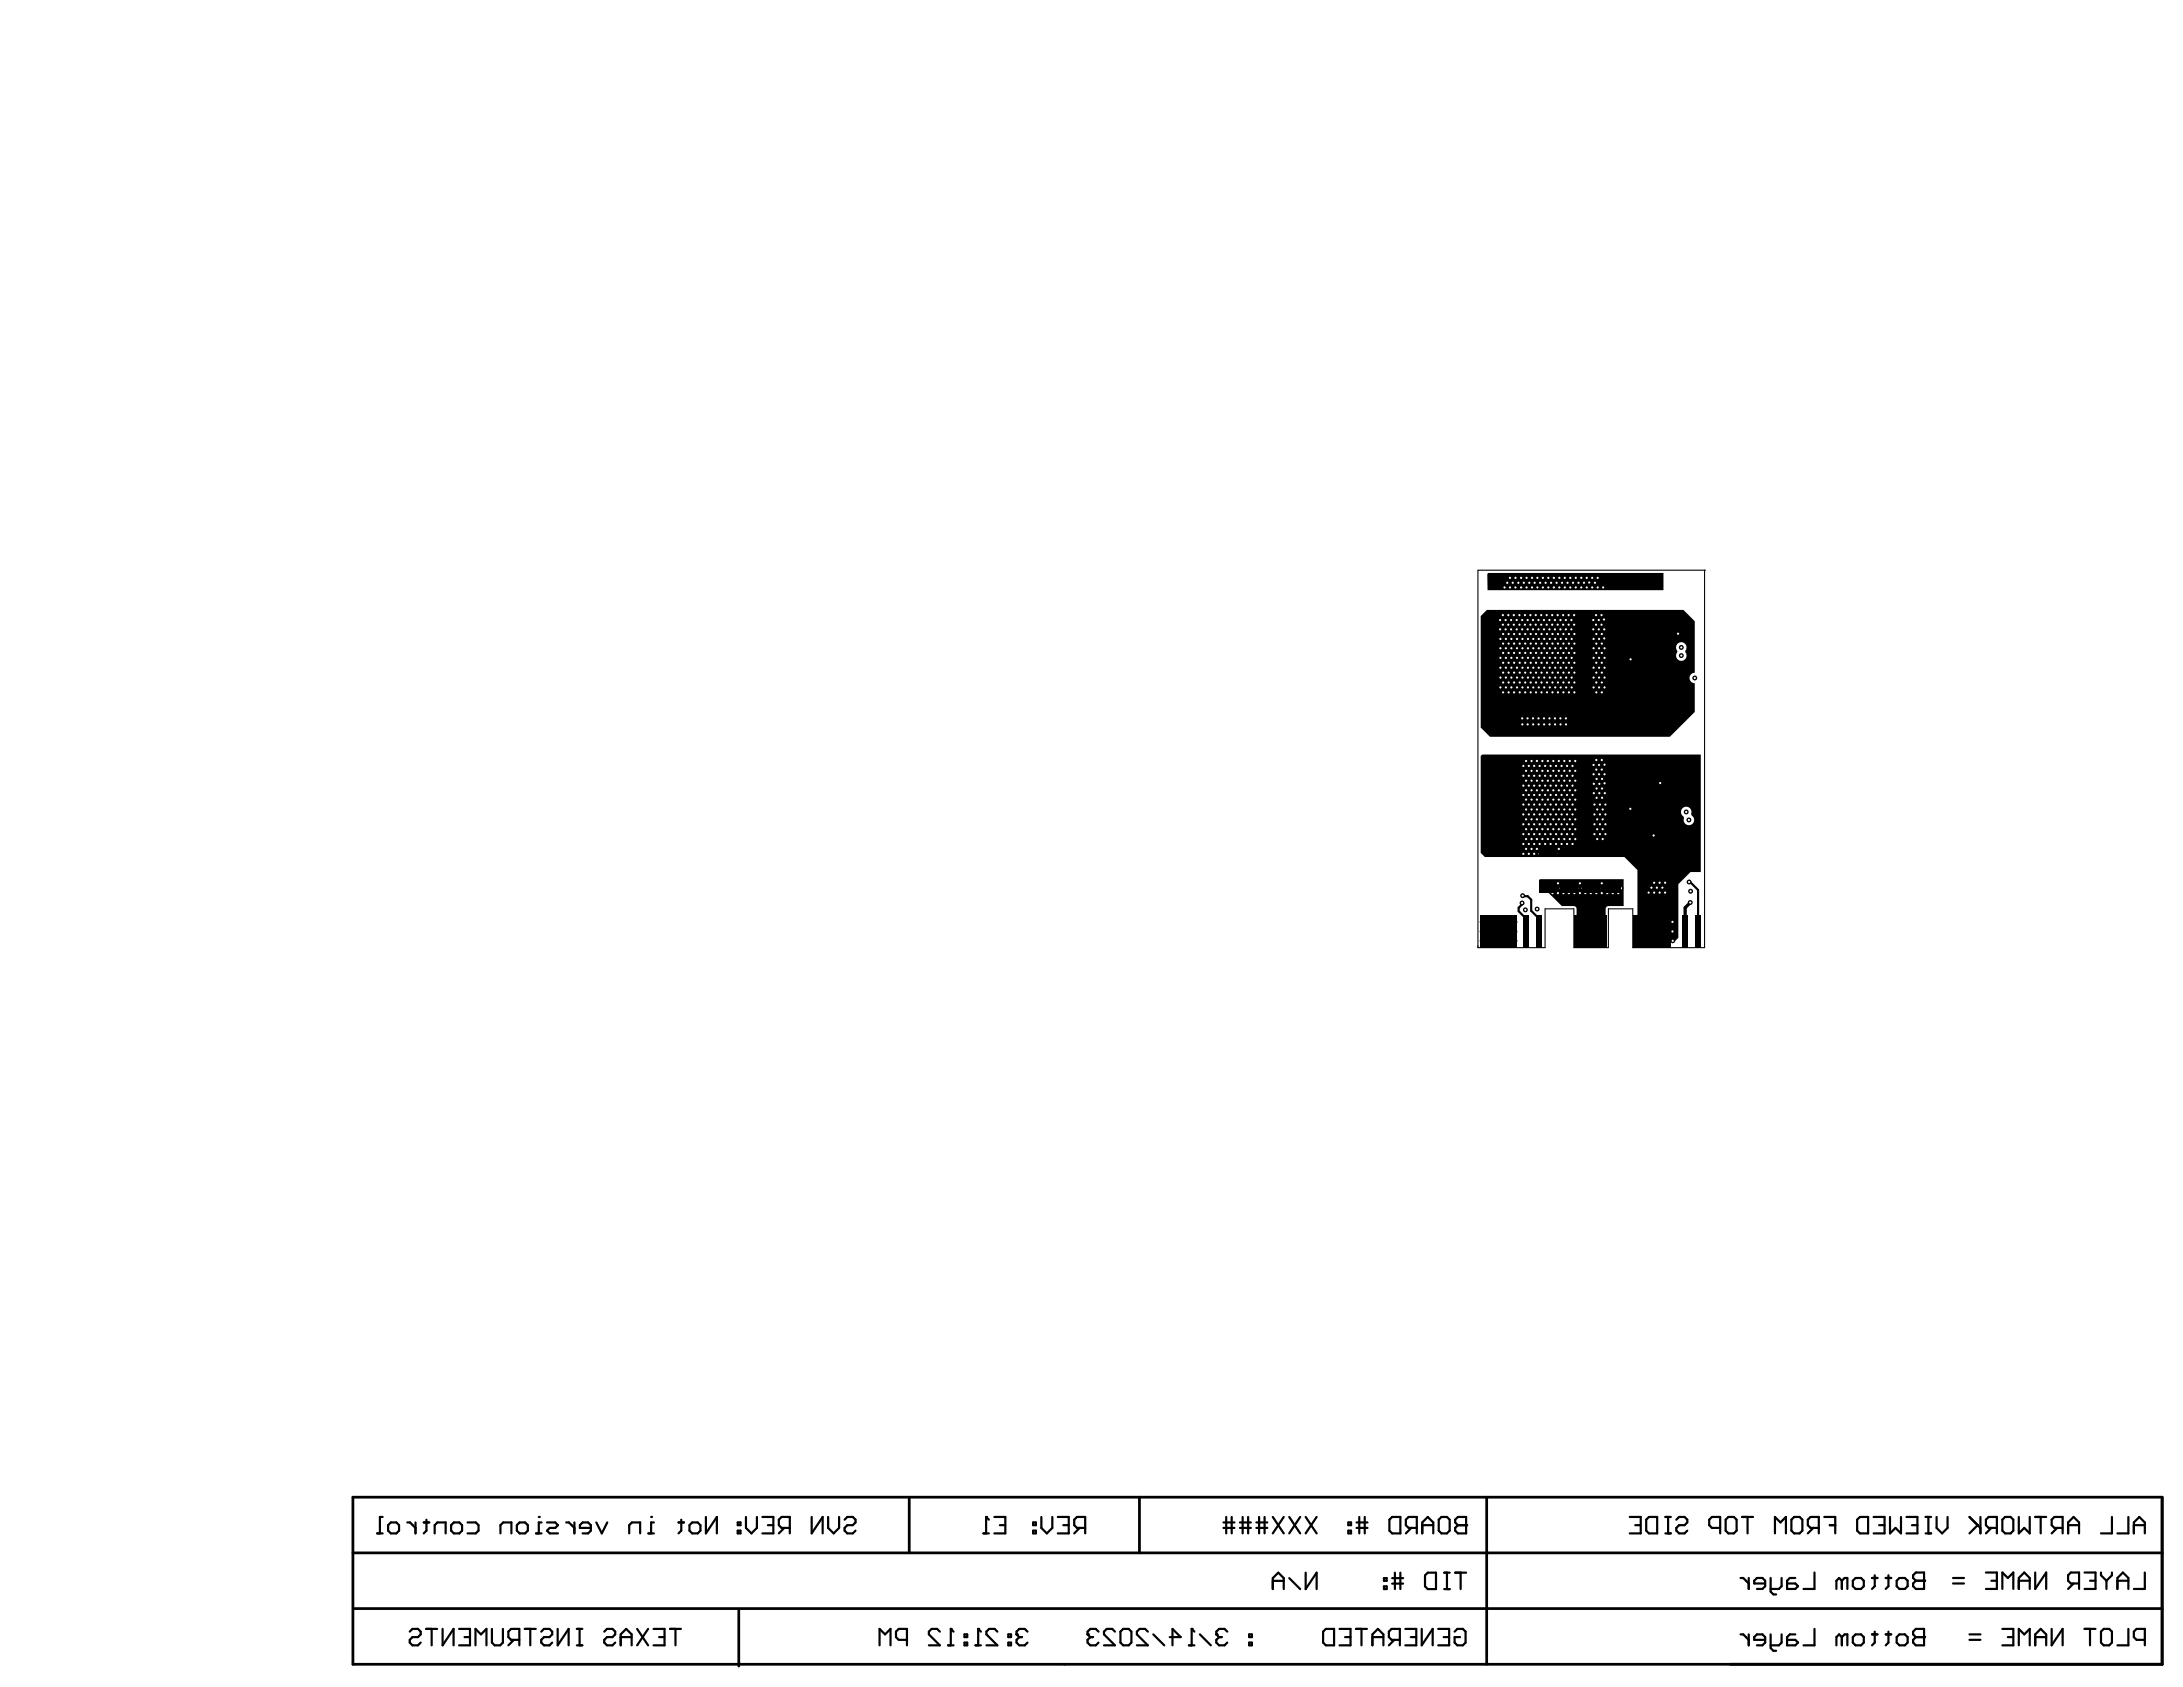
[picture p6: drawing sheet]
<svg xmlns="http://www.w3.org/2000/svg" width="279mm" height="216mm" viewBox="0 0 279 216" stroke-linecap="round" stroke-linejoin="round" font-family="sans-serif">
<path d="M189.2 73h.1M189.2 73v48.3h8.6v-5h3.6v5h4.5v-5h3.1v5h9.2v-48.3M189.2 73h29M218.2 73h.1" fill="none" stroke="#000" stroke-width=".14"/>
<path d="M45.2 198.7h231.5M116.4 191.6v7.1M145.8 191.6v7.1M190.3 191.6v21.4M276.7 191.6v21.4h-231.5v-21.4h231.5v21.4M45.2 205.9h231.5M94.6 206.1v7.1" fill="none" stroke="#000" stroke-width=".35"/>
<g fill="none" stroke="#000" stroke-width=".28">
<path d="M194.8 115.6v.1l-.4 .5v.4l.8 .9v1.7M194.9 114.6l.6 .1 .5 .4v1.5l1 1v1.6M216.2 112.9h.1l1 1v5.3M48.3 196.2h.7M49 194.1h-.4v2.1M50 194.8h.7l.4 .4v.7l-.4 .3h-.7l-.3-.3v-.7zM52.1 194.8h.4l.7 .7M53.2 194.8v1.4M54.2 194.8h.7M54.6 194.5v1.4l-.4 .3M55.6 196.2v-1l.4-.4h1v1.4M57.7 195.2l.4-.4h.7l.3 .4v.7l-.3 .3h-.7l-.4-.3z"/>
<path d="M59.8 194.8h1.1l.3 .4v.7l-.3 .3h-1.1M64.1 196.2v-1l.3-.4h1.1v1.4M66.5 194.8h.7l.4 .4v.7l-.4 .3h-.7l-.3-.3v-.7zM68.6 196.2h.7M69 194.1h.1M69.3 194.8h-.3v1.4M70 194.8h1.1l.3 .4-.3 .3h-.7l-.4 .4 .4 .3h1M72.5 194.8h.3l.7 .7M73.5 194.8v1.4M75.6 195.5h-1.4v-.3l.4-.4h.7l.3 .4v.7l-.3 .3h-.7M76.3 194.8l.7 1.4 .7-1.4M80.5 196.2v-1l.4-.4h1v1.4"/>
<path d="M83 196.2h.7M83.3 194.1h.1M83.7 194.8h-.4v1.4M86.8 194.8h.7M87.2 194.5v1.4l-.4 .3M88.2 195.2l.4-.4h.7l.3 .4v.7l-.3 .3h-.7l-.4-.3zM90.3 194.1v2.1l1.5-2.1v2.1M94.4 195.9h.4v.3h-.4zM94.4 194.8h.4v.4h-.4zM95.5 194.1v1.4l.7 .7 .7-.7v-1.4M97.6 194.1h1.4v2.1h-1.4M98.3 195.2h.7"/>
<path d="M100.4 195.5l-.7 .7M101.1 195.5h-1.1l-.3-.3v-.7l.3-.4h1.1v2.1M103.9 194.1v2.1l1.4-2.1v2.1M106 194.1v1.4l.7 .7 .7-.7v-1.4M108.1 194.5l.3-.4h.7l.4 .4v.3l-.4 .4h-.7l-.3 .3v.4l.3 .3h.7l.4-.3M125.9 196.2h.7M126.2 194.1h.1M126.2 194.1l.4 .4M126.2 194.1v2.1M127.3 194.1h1.4v2.1h-1.4M128 195.2h.7M132.2 195.9h.4v.3h-.4z"/>
<path d="M132.2 194.8h.4v.4h-.4zM133.3 194.1v1.4l.7 .7 .7-.7v-1.4M135.4 194.1h1.4v2.1h-1.4M136.1 195.2h.7M138.2 195.5l-.7 .7M138.9 195.5h-1.1l-.3-.3v-.7l.3-.4h1.1v2.1M156.6 194.8h1.4M156.6 195.5h1.4M156.9 194.1v2.1M157.6 194.1v2.1M158.7 194.8h1.4M158.7 195.5h1.4"/>
<path d="M159 194.1v2.1M159.7 194.1v2.1M160.8 194.8h1.4M160.8 195.5h1.4M161.2 194.1v2.1M161.9 194.1v2.1M162.9 194.1l1.4 2.1M164.3 194.1l-1.4 2.1M165 194.1l1.4 2.1M166.4 194.1l-1.4 2.1M167.1 194.1l1.4 2.1M168.5 194.1l-1.4 2.1"/>
<path d="M172.6 195.9h.3v.3h-.3zM172.6 194.8h.3v.4h-.3zM173.6 194.8h1.4M173.6 195.5h1.4M174 194.1v2.1M174.7 194.1v2.1M177.8 194.5l.4-.4h1v2.1h-1l-.4-.3zM180.6 195.5l-.7 .7M181.3 195.5h-1l-.4-.3v-.7l.4-.4h1v2.1M182 195.2h1.4M182 196.2v-1.4l.7-.7 .7 .7v1.4M184.1 194.5l.4-.4h.7l.3 .4v1.4l-.3 .3h-.7l-.4-.3z"/>
<path d="M186.2 194.5l.4-.4h1v2.1h-1l-.4-.3v-.4l.4-.3-.4-.4zM186.6 195.2h1M187.6 195.2h.1M208.6 194.1h1.4v2.1h-1.4M209.3 195.2h.7M210.7 194.5l.3-.4h1.1v2.1h-1.1l-.3-.3zM213.1 196.2h.8M213.1 194.1h.8M213.5 194.1v2.1M214.6 194.5l.3-.4h.7l.4 .4v.3l-.4 .4h-.7l-.3 .3v.4l.3 .3h.7l.4-.3M220.2 195.5h-1.1l-.3-.3v-.7l.3-.4h1.1v2.1M220.9 194.5l.3-.4h.7l.4 .4v1.4l-.4 .3h-.7l-.3-.3z"/>
<path d="M223 194.1h1.4M223.7 194.1v2.1M227.2 196.2v-2.1l.7 .7 .7-.7v2.1M229.3 194.5l.3-.4h.7l.4 .4v1.4l-.4 .3h-.7l-.3-.3zM232.1 195.5l-.7 .7M232.8 195.5h-1.1l-.3-.3v-.7l.3-.4h1.1v2.1M233.5 194.1h1.4v2.1M234.2 195.2h.7M237.7 194.5l.3-.4h1.1v2.1h-1.1l-.3-.3zM239.8 194.1h1.4v2.1h-1.4M240.5 195.2h.7M241.9 194.1v2.1l.7-.7 .7 .7v-2.1"/>
<path d="M244 194.1h1.4v2.1h-1.4M244.7 195.2h.7M246.5 196.2h.7M246.5 194.1h.7M246.8 194.1v2.1M247.9 194.1v1.4l.7 .7 .7-.7v-1.4M252.1 194.1l1.4 1.4M253.1 195.2l-1 1M253.5 194.1v2.1M254.9 195.5l-.7 .7M255.6 195.5h-1.1l-.3-.3v-.7l.3-.4h1.1v2.1M256.3 194.5l.3-.4h.7l.4 .4v1.4l-.4 .3h-.7l-.3-.3z"/>
<path d="M258.4 194.1v2.1l.7-.7 .7 .7v-2.1M260.5 194.1h1.4M261.2 194.1v2.1M263.3 195.5l-.7 .7M264 195.5h-1.1l-.3-.3v-.7l.3-.4h1.1v2.1M264.7 195.2h1.4M264.7 196.2v-1.4l.7-.7 .7 .7v1.4M270.3 194.1v2.1h-1.4M272.4 194.1v2.1h-1.4M273.1 195.2h1.4M273.1 196.2v-1.4l.7-.7 .7 .7v1.4M52.4 208.8l.4-.3h.7l.3 .3v.4l-.3 .3h-.7l-.4 .4v.3l.4 .4h.7l.3-.4"/>
<path d="M54.5 208.5h1.4M55.2 208.5v2.1M56.6 208.5v2.1l1.5-2.1v2.1M58.8 208.5h1.4v2.1h-1.4M59.5 209.5h.7M60.9 210.6v-2.1l.7 .7 .7-.7v2.1M63 208.5v1.7l.3 .4h.7l.4-.4v-1.7M65.8 209.9l-.7 .7M66.5 209.9h-1.1l-.3-.4v-.7l.3-.3h1.1v2.1M67.2 208.5h1.4M67.9 208.5v2.1M69.3 208.8l.3-.3h.7l.4 .3v.4l-.4 .3h-.7l-.3 .4v.3l.3 .4h.7l.4-.4"/>
<path d="M71.4 208.5v2.1l1.4-2.1v2.1M73.8 210.6h.7M73.8 208.5h.7M74.2 208.5v2.1M77.3 208.8l.4-.3h.7l.3 .3v.4l-.3 .3h-.7l-.4 .4v.3l.4 .4h.7l.3-.4M79.4 209.5h1.4M79.4 210.6v-1.4l.7-.7 .7 .7v1.4M81.5 208.5l1.4 2.1M82.9 208.5l-1.4 2.1M83.6 208.5h1.5v2.1h-1.5M84.4 209.5h.7M85.8 208.5h1.4"/>
<path d="M86.5 208.5v2.1M112.6 210.6v-2.1l.7 .7 .7-.7v2.1M116.1 209.9h-1.1l-.3-.4v-.7l.3-.3h1.1v2.1M120.3 208.8l-.4-.3h-.7l-.3 .3v.4l1.4 1.4h-1.4M121.3 210.6h.7M121.7 208.5h.1M121.7 208.5v2.1M121.7 208.5l.3 .3M123.4 210.2h.4v.4h-.4zM123.4 209.2h.4v.3h-.4zM124.8 210.6h.7M125.2 208.5h.1"/>
<path d="M125.2 208.5v2.1M125.2 208.5l.3 .3M127.7 208.8l-.4-.3h-.7l-.4 .3v.4l1.5 1.4h-1.5M129.1 210.2h.3v.4h-.3zM129.1 209.2h.3v.3h-.3zM130.1 209.2h.1M130.1 209.2l.4 .3M130.5 209.5l-.4 .4v.3l.4 .4h.7l.3-.4M130.5 209.5h.3M131.5 208.8l-.3-.3h-.7l-.4 .3v.4M139.2 209.2h.1M139.2 209.2l.3 .3"/>
<path d="M139.5 209.5l-.3 .4v.3l.3 .4h.7l.4-.4M139.5 209.5h.4M140.6 208.8l-.4-.3h-.7l-.3 .3v.4M142.7 208.8l-.3-.3h-.7l-.4 .3v.4l1.4 1.4h-1.4M143.4 208.8l.4-.3h.7l.3 .3v1.4l-.3 .4h-.7l-.4-.4zM146.9 208.8l-.3-.3h-.7l-.4 .3v.4l1.4 1.4h-1.4M147.6 209.2l1.4 1.4M149.7 209.5h1.4l-1-1v2.1M152.2 210.6h.7M152.5 208.5h.1M152.5 208.5v2.1M152.5 208.5l.4 .3"/>
<path d="M153.6 209.2l1.4 1.4M155.7 209.2h.1M155.7 209.2l.3 .3M156 209.5l-.3 .4v.3l.3 .4h.7l.4-.4M156 209.5h.4M157.1 208.8l-.4-.3h-.7l-.3 .3v.4M159.9 210.2h.3v.4h-.3zM159.9 209.2h.3v.3h-.3zM162.9 202.3h1.4M162.9 203.4v-1.4l.7-.7 .7 .7v1.4M165 202l1.4 1.4M167.1 201.3v2.1l1.4-2.1v2.1"/>
<path d="M169.3 208.8l.4-.3h1v2.1h-1l-.4-.4zM171.4 208.5h1.5v2.1h-1.5M172.1 209.5h.8M173.6 208.5h1.4M174.3 208.5v2.1M175.7 209.5h1.4M175.7 210.6v-1.4l.7-.7 .7 .7v1.4M177.1 203h.4v.4h-.4zM177.1 202h.4v.3h-.4zM178.2 202h1.4M178.2 202.7h1.4M178.5 209.9l-.7 .7"/>
<path d="M178.5 201.3v2.1M179.2 209.9h-1.1l-.3-.4v-.7l.3-.3h1.1v2.1M179.2 201.3v2.1M179.9 208.5h1.4v2.1h-1.4M180.6 209.5h.7M182 208.5v2.1l1.4-2.1v2.1M182.7 201.3h1.1v2.1h-1.1l-.3-.4v-1.4zM184.1 208.5h1.4v2.1h-1.4M184.8 209.5h.7M184.8 201.3h.7M184.8 203.4h.7M185.2 201.3v2.1"/>
<path d="M186.2 208.8l.3-.3h.7l.4 .3v1.4l-.4 .4h-.7l-.3-.4v-.7h.7M186.2 201.3h1.4M186.9 201.3v2.1M222.8 209.2h.3l.7 .7M222.8 202h.3l.7 .7M223.8 202v1.4M223.8 209.2v1.4M225.9 209.9h-1.4v-.4l.4-.3h.7l.3 .3v.7l-.3 .4h-.7M225.9 202.7h-1.4v-.4l.4-.3h.7l.3 .3v.7l-.3 .4h-.7M226.6 202v1.7l.4 .4h.3M226.6 209.2v1.7l.4 .4h.3M228 209.2v1l-.3 .4h-1.1"/>
<path d="M228 202v1l-.3 .4h-1.1M229.8 209.2h-.7l-.4 .3v1.1h1.1l.3-.4-.3-.3h-1.1M229.8 202h-.7l-.4 .3v1.1h1.1l.3-.4-.3-.3h-1.1M232.2 208.5v2.1h-1.4M232.2 201.2v2.2h-1.4M235.7 209.5l.4-.3h.3v1.4M235.7 202.3l.4-.3h.3v1.4M235.7 202.3v1.1M235.7 209.5v1.1M235.7 209.5l-.3-.3-.4 .3v1.1M235.7 202.3l-.3-.3-.4 .3v1.1M237.1 209.5l.4-.3h.7l.3 .3v.7l-.3 .4h-.7l-.4-.4z"/>
<path d="M237.1 202.3l.4-.3h.7l.3 .3v.7l-.3 .4h-.7l-.4-.4zM239.6 209.2h.7M239.6 202h.7M239.9 201.6v1.4l-.3 .4M239.9 208.8v1.4l-.3 .4M241.3 209.2h.8M241.3 202h.8M241.7 201.6v1.4l-.4 .4M241.7 208.8v1.4l-.4 .4M242.8 209.5l.3-.3h.7l.4 .3v.7l-.4 .4h-.7l-.3-.4zM242.8 202.3l.3-.3h.7l.4 .3v.7l-.4 .4h-.7l-.3-.4zM244.9 201.6l.3-.4h1.1v2.2h-1.1l-.3-.4v-.3l.3-.4-.3-.3z"/>
<path d="M244.9 208.8l.3-.3h1.1v2.1h-1.1l-.3-.4v-.3l.3-.4-.3-.3zM245.2 209.5h1.1M245.2 202.3h1.1M246.3 209.5h.1M246.3 202.3h.1M250 202.7h1.4M250 202h1.4M252.1 209.2h1.4M252.1 209.9h1.4M254.2 201.2h1.4v2.2h-1.4M254.9 202.3h.7M256.3 208.5h1.4v2.1h-1.4"/>
<path d="M256.3 203.4v-2.2l.7 .8 .7-.8v2.2M257 209.5h.7M258.4 203.4v-1.4l.7-.8 .7 .8v1.4M258.4 210.6v-2.1l.7 .7 .7-.7v2.1M258.4 202.3h1.4M260.5 209.5h1.4M260.5 201.2v2.2l1.4-2.2v2.2M260.5 210.6v-1.4l.7-.7 .7 .7v1.4M262.6 208.5v2.1l1.4-2.1v2.1M265.4 202.7l-.7 .7M266.1 202.7h-1.1l-.3-.4v-.7l.3-.4h1.1v2.2M266.8 208.5h1.4"/>
<path d="M266.8 201.2h1.4v2.2h-1.4M267.5 202.3h.7M267.5 208.5v2.1M268.9 208.8l.4-.3h.7l.3 .3v1.4l-.3 .4h-.7l-.4-.4zM268.9 201.2v.4l.7 .7M269.6 202.3v1.1M270.3 201.2v.4l-.7 .7M271 203.4v-1.4l.7-.8 .7 .8v1.4M271 202.3h1.4M272.4 208.5v2.1h-1.4M274.5 209.9h-1l-.4-.4v-.7l.4-.3h1v2.1M274.5 201.2v2.2h-1.4"/>
</g>
<g fill="#000">
<path d="M190.5 73.3h22.4v2.2h-22.5v-2zM197.1 112.5h10.7v3.5h-2l-.2 .1-.1 .1v4.7h-3.7v-4.7l-.4-.2h-1.5l-2.9-3v-.4z"/>
<path d="M189.5 78.9l.8-.8h25.2l1.4 1.4v6.6a.68 .68 0 0 0-.7 .7 .68 .68 0 0 0 .7 .6v3.7l-3.2 3.2h-23l-1.2-1.2zM214.7 82.4a.74 .74 0 0 0 0 1 .7 .7 0 0 0 0 1 .7 .7 0 0 0 1 0 .7 .7 0 0 0 0-1 .7 .7 0 0 0 0-1 .7 .7 0 0 0-1 0z"/>
<path d="M189.5 96.8l.2-.2h28v15h-1.3l-1.6 1.6v6.8l-.4 .4h-4.7l-.1-.2v-8.9l-1.7-1.6h-17.9l-.5-.5zM215.3 103.4a.66 .66 0 0 0 .2 1.1v.2a.67 .67 0 0 0 .4 .8 .67 .67 0 0 0 .8-.2 .67 .67 0 0 0-.2-.9l-.1-.2a.68 .68 0 0 0-.2-.9 .68 .68 0 0 0-.9 .1z"/>
<circle cx="191.7" cy="119.2" r=".35"/>
</g>
<path d="M216.3 115.5h.1M216.3 115.5l-.6 .7v3" fill="none" stroke="#000" stroke-width=".41"/>
<circle cx="191.7" cy="119.2" r=".17" fill="#fff"/>
<circle cx="203.6" cy="119.2" r=".35" fill="#000"/>
<circle cx="203.6" cy="119.2" r=".17" fill="#fff"/>
<circle cx="211.9" cy="119.2" r=".35" fill="#000"/>
<circle cx="211.9" cy="119.2" r=".17" fill="#fff"/>
<circle cx="203.1" cy="119.2" r=".32" fill="#000"/>
<circle cx="203.1" cy="119.2" r=".14" fill="#fff"/>
<circle cx="208.7" cy="103.5" r=".32" fill="#000"/>
<circle cx="208.7" cy="103.5" r=".14" fill="#fff"/>
<circle cx="212.5" cy="100.2" r=".32" fill="#000"/>
<circle cx="212.5" cy="100.2" r=".14" fill="#fff"/>
<circle cx="215.8" cy="103.9" r=".32" fill="#000"/>
<circle cx="215.8" cy="103.9" r=".14" fill="#fff"/>
<circle cx="208.7" cy="84.4" r=".32" fill="#000"/>
<circle cx="208.7" cy="84.4" r=".14" fill="#fff"/>
<circle cx="215.2" cy="82.9" r=".32" fill="#000"/>
<circle cx="215.2" cy="82.9" r=".14" fill="#fff"/>
<circle cx="216.4" cy="114.1" r=".32" fill="#000"/>
<circle cx="216.4" cy="114.1" r=".14" fill="#fff"/>
<circle cx="196.7" cy="116.3" r=".32" fill="#000"/>
<circle cx="196.7" cy="116.3" r=".14" fill="#fff"/>
<circle cx="194.8" cy="115.6" r=".32" fill="#000"/>
<circle cx="194.8" cy="115.6" r=".14" fill="#fff"/>
<circle cx="195" cy="100.5" r=".32" fill="#000"/>
<circle cx="195" cy="100.5" r=".14" fill="#fff"/>
<circle cx="213.1" cy="114.2" r=".32" fill="#000"/>
<circle cx="213.1" cy="114.2" r=".14" fill="#fff"/>
<circle cx="216.3" cy="115.5" r=".32" fill="#000"/>
<circle cx="216.3" cy="115.5" r=".14" fill="#fff"/>
<circle cx="204.2" cy="118.6" r=".32" fill="#000"/>
<circle cx="204.2" cy="118.6" r=".14" fill="#fff"/>
<circle cx="210.2" cy="119.8" r=".32" fill="#000"/>
<circle cx="210.2" cy="119.8" r=".14" fill="#fff"/>
<circle cx="216.2" cy="112.9" r=".32" fill="#000"/>
<circle cx="216.2" cy="112.9" r=".14" fill="#fff"/>
<circle cx="211.7" cy="114.2" r=".32" fill="#000"/>
<circle cx="211.7" cy="114.2" r=".14" fill="#fff"/>
<circle cx="203.5" cy="119.8" r=".32" fill="#000"/>
<circle cx="203.5" cy="119.8" r=".14" fill="#fff"/>
<circle cx="210.5" cy="118" r=".32" fill="#000"/>
<circle cx="210.5" cy="118" r=".14" fill="#fff"/>
<circle cx="191.1" cy="120.4" r=".32" fill="#000"/>
<circle cx="191.1" cy="120.4" r=".14" fill="#fff"/>
<circle cx="204.2" cy="119.8" r=".32" fill="#000"/>
<circle cx="204.2" cy="119.8" r=".14" fill="#fff"/>
<circle cx="202.4" cy="120.4" r=".32" fill="#000"/>
<circle cx="202.4" cy="120.4" r=".14" fill="#fff"/>
<circle cx="213.7" cy="119.8" r=".32" fill="#000"/>
<circle cx="213.7" cy="119.8" r=".14" fill="#fff"/>
<circle cx="192.1" cy="119.8" r=".32" fill="#000"/>
<circle cx="192.1" cy="119.8" r=".14" fill="#fff"/>
<circle cx="213.7" cy="118.6" r=".32" fill="#000"/>
<circle cx="213.7" cy="118.6" r=".14" fill="#fff"/>
<circle cx="193.2" cy="120.4" r=".32" fill="#000"/>
<circle cx="193.2" cy="120.4" r=".14" fill="#fff"/>
<circle cx="202" cy="119.8" r=".32" fill="#000"/>
<circle cx="202" cy="119.8" r=".14" fill="#fff"/>
<circle cx="214.1" cy="119.2" r=".32" fill="#000"/>
<circle cx="214.1" cy="119.2" r=".14" fill="#fff"/>
<circle cx="214.1" cy="120.4" r=".32" fill="#000"/>
<circle cx="214.1" cy="120.4" r=".14" fill="#fff"/>
<circle cx="193.2" cy="119.2" r=".32" fill="#000"/>
<circle cx="193.2" cy="119.2" r=".14" fill="#fff"/>
<circle cx="203.1" cy="118" r=".32" fill="#000"/>
<circle cx="203.1" cy="118" r=".14" fill="#fff"/>
<circle cx="204.5" cy="119.2" r=".32" fill="#000"/>
<circle cx="204.5" cy="119.2" r=".14" fill="#fff"/>
<circle cx="213.4" cy="119.2" r=".32" fill="#000"/>
<circle cx="213.4" cy="119.2" r=".14" fill="#fff"/>
<circle cx="202.4" cy="119.2" r=".32" fill="#000"/>
<circle cx="202.4" cy="119.2" r=".14" fill="#fff"/>
<circle cx="204.9" cy="118.6" r=".32" fill="#000"/>
<circle cx="204.9" cy="118.6" r=".14" fill="#fff"/>
<circle cx="212.3" cy="118.6" r=".32" fill="#000"/>
<circle cx="212.3" cy="118.6" r=".14" fill="#fff"/>
<circle cx="191.1" cy="119.2" r=".32" fill="#000"/>
<circle cx="191.1" cy="119.2" r=".14" fill="#fff"/>
<circle cx="202.4" cy="118" r=".32" fill="#000"/>
<circle cx="202.4" cy="118" r=".14" fill="#fff"/>
<circle cx="203.8" cy="120.4" r=".32" fill="#000"/>
<circle cx="203.8" cy="120.4" r=".14" fill="#fff"/>
<circle cx="202.8" cy="119.8" r=".32" fill="#000"/>
<circle cx="202.8" cy="119.8" r=".14" fill="#fff"/>
<circle cx="205.2" cy="118" r=".32" fill="#000"/>
<circle cx="205.2" cy="118" r=".14" fill="#fff"/>
<circle cx="194.9" cy="114.6" r=".32" fill="#000"/>
<circle cx="194.9" cy="114.6" r=".14" fill="#fff"/>
<circle cx="212" cy="119.2" r=".32" fill="#000"/>
<circle cx="212" cy="119.2" r=".14" fill="#fff"/>
<circle cx="203.1" cy="120.4" r=".32" fill="#000"/>
<circle cx="203.1" cy="120.4" r=".14" fill="#fff"/>
<circle cx="212.1" cy="113.6" r=".32" fill="#000"/>
<circle cx="212.1" cy="113.6" r=".14" fill="#fff"/>
<circle cx="205.2" cy="120.4" r=".32" fill="#000"/>
<circle cx="205.2" cy="120.4" r=".14" fill="#fff"/>
<circle cx="202" cy="118.6" r=".32" fill="#000"/>
<circle cx="202" cy="118.6" r=".14" fill="#fff"/>
<circle cx="193.2" cy="118" r=".32" fill="#000"/>
<circle cx="193.2" cy="118" r=".14" fill="#fff"/>
<circle cx="210.9" cy="119.8" r=".32" fill="#000"/>
<circle cx="210.9" cy="119.8" r=".14" fill="#fff"/>
<circle cx="212.7" cy="118" r=".32" fill="#000"/>
<circle cx="212.7" cy="118" r=".14" fill="#fff"/>
<circle cx="189.7" cy="118" r=".32" fill="#000"/>
<circle cx="189.7" cy="118" r=".14" fill="#fff"/>
<circle cx="203.8" cy="118" r=".32" fill="#000"/>
<circle cx="203.8" cy="118" r=".14" fill="#fff"/>
<circle cx="204.5" cy="120.4" r=".32" fill="#000"/>
<circle cx="204.5" cy="120.4" r=".14" fill="#fff"/>
<circle cx="213.1" cy="113" r=".32" fill="#000"/>
<circle cx="213.1" cy="113" r=".14" fill="#fff"/>
<circle cx="202.8" cy="118.6" r=".32" fill="#000"/>
<circle cx="202.8" cy="118.6" r=".14" fill="#fff"/>
<circle cx="191.8" cy="120.4" r=".32" fill="#000"/>
<circle cx="191.8" cy="120.4" r=".14" fill="#fff"/>
<circle cx="205.2" cy="119.2" r=".32" fill="#000"/>
<circle cx="205.2" cy="119.2" r=".14" fill="#fff"/>
<circle cx="204.5" cy="118" r=".32" fill="#000"/>
<circle cx="204.5" cy="118" r=".14" fill="#fff"/>
<circle cx="203.5" cy="118.6" r=".32" fill="#000"/>
<circle cx="203.5" cy="118.6" r=".14" fill="#fff"/>
<circle cx="210.5" cy="119.2" r=".32" fill="#000"/>
<circle cx="210.5" cy="119.2" r=".14" fill="#fff"/>
<circle cx="204.9" cy="119.8" r=".32" fill="#000"/>
<circle cx="204.9" cy="119.8" r=".14" fill="#fff"/>
<circle cx="209.9" cy="120.4" r=".32" fill="#000"/>
<circle cx="209.9" cy="120.4" r=".14" fill="#fff"/>
<circle cx="213.4" cy="118" r=".32" fill="#000"/>
<circle cx="213.4" cy="118" r=".14" fill="#fff"/>
<circle cx="190.4" cy="120.4" r=".32" fill="#000"/>
<circle cx="190.4" cy="120.4" r=".14" fill="#fff"/>
<circle cx="213.4" cy="120.4" r=".32" fill="#000"/>
<circle cx="213.4" cy="120.4" r=".14" fill="#fff"/>
<circle cx="193.9" cy="118" r=".32" fill="#000"/>
<circle cx="193.9" cy="118" r=".14" fill="#fff"/>
<circle cx="211.6" cy="118.6" r=".32" fill="#000"/>
<circle cx="211.6" cy="118.6" r=".14" fill="#fff"/>
<circle cx="193.9" cy="119.2" r=".32" fill="#000"/>
<circle cx="193.9" cy="119.2" r=".14" fill="#fff"/>
<circle cx="212.7" cy="120.4" r=".32" fill="#000"/>
<circle cx="212.7" cy="120.4" r=".14" fill="#fff"/>
<circle cx="191.4" cy="119.8" r=".32" fill="#000"/>
<circle cx="191.4" cy="119.8" r=".14" fill="#fff"/>
<circle cx="210.2" cy="118.6" r=".32" fill="#000"/>
<circle cx="210.2" cy="118.6" r=".14" fill="#fff"/>
<circle cx="192.5" cy="120.4" r=".32" fill="#000"/>
<circle cx="192.5" cy="120.4" r=".14" fill="#fff"/>
<circle cx="212.8" cy="113.6" r=".32" fill="#000"/>
<circle cx="212.8" cy="113.6" r=".14" fill="#fff"/>
<circle cx="211.6" cy="119.8" r=".32" fill="#000"/>
<circle cx="211.6" cy="119.8" r=".14" fill="#fff"/>
<circle cx="193.5" cy="119.8" r=".32" fill="#000"/>
<circle cx="193.5" cy="119.8" r=".14" fill="#fff"/>
<circle cx="210.9" cy="118.6" r=".32" fill="#000"/>
<circle cx="210.9" cy="118.6" r=".14" fill="#fff"/>
<circle cx="193.9" cy="120.4" r=".32" fill="#000"/>
<circle cx="193.9" cy="120.4" r=".14" fill="#fff"/>
<circle cx="213" cy="119.8" r=".32" fill="#000"/>
<circle cx="213" cy="119.8" r=".14" fill="#fff"/>
<circle cx="192.8" cy="119.8" r=".32" fill="#000"/>
<circle cx="192.8" cy="119.8" r=".14" fill="#fff"/>
<circle cx="212.3" cy="119.8" r=".32" fill="#000"/>
<circle cx="212.3" cy="119.8" r=".14" fill="#fff"/>
<circle cx="190.7" cy="119.8" r=".32" fill="#000"/>
<circle cx="190.7" cy="119.8" r=".14" fill="#fff"/>
<circle cx="209.9" cy="118" r=".32" fill="#000"/>
<circle cx="209.9" cy="118" r=".14" fill="#fff"/>
<circle cx="212" cy="120.4" r=".32" fill="#000"/>
<circle cx="212" cy="120.4" r=".14" fill="#fff"/>
<circle cx="190.4" cy="119.2" r=".32" fill="#000"/>
<circle cx="190.4" cy="119.2" r=".14" fill="#fff"/>
<circle cx="209.9" cy="119.2" r=".32" fill="#000"/>
<circle cx="209.9" cy="119.2" r=".14" fill="#fff"/>
<circle cx="214.1" cy="118" r=".32" fill="#000"/>
<circle cx="214.1" cy="118" r=".14" fill="#fff"/>
<circle cx="192.5" cy="119.2" r=".32" fill="#000"/>
<circle cx="192.5" cy="119.2" r=".14" fill="#fff"/>
<circle cx="211.3" cy="120.4" r=".32" fill="#000"/>
<circle cx="211.3" cy="120.4" r=".14" fill="#fff"/>
<circle cx="190" cy="119.8" r=".32" fill="#000"/>
<circle cx="190" cy="119.8" r=".14" fill="#fff"/>
<circle cx="210.6" cy="120.4" r=".32" fill="#000"/>
<circle cx="210.6" cy="120.4" r=".14" fill="#fff"/>
<circle cx="211.3" cy="119.2" r=".32" fill="#000"/>
<circle cx="211.3" cy="119.2" r=".14" fill="#fff"/>
<circle cx="211.3" cy="118" r=".32" fill="#000"/>
<circle cx="211.3" cy="118" r=".14" fill="#fff"/>
<circle cx="189.7" cy="119.2" r=".32" fill="#000"/>
<circle cx="189.7" cy="119.2" r=".14" fill="#fff"/>
<circle cx="213" cy="118.6" r=".32" fill="#000"/>
<circle cx="213" cy="118.6" r=".14" fill="#fff"/>
<circle cx="189.7" cy="120.4" r=".32" fill="#000"/>
<circle cx="189.7" cy="120.4" r=".14" fill="#fff"/>
<circle cx="212.7" cy="119.2" r=".32" fill="#000"/>
<circle cx="212.7" cy="119.2" r=".14" fill="#fff"/>
<circle cx="195.2" cy="116.4" r=".32" fill="#000"/>
<circle cx="195.2" cy="116.4" r=".14" fill="#fff"/>
<circle cx="212" cy="118" r=".32" fill="#000"/>
<circle cx="212" cy="118" r=".14" fill="#fff"/>
<circle cx="191.8" cy="119.2" r=".32" fill="#000"/>
<circle cx="191.8" cy="119.2" r=".14" fill="#fff"/>
<circle cx="212.4" cy="114.2" r=".32" fill="#000"/>
<circle cx="212.4" cy="114.2" r=".14" fill="#fff"/>
<circle cx="211" cy="114.2" r=".32" fill="#000"/>
<circle cx="211" cy="114.2" r=".14" fill="#fff"/>
<circle cx="211.7" cy="113" r=".32" fill="#000"/>
<circle cx="211.7" cy="113" r=".14" fill="#fff"/>
<circle cx="211.4" cy="113.6" r=".32" fill="#000"/>
<circle cx="211.4" cy="113.6" r=".14" fill="#fff"/>
<circle cx="212.4" cy="113" r=".32" fill="#000"/>
<circle cx="212.4" cy="113" r=".14" fill="#fff"/>
<circle cx="190.7" cy="118.6" r=".32" fill="#000"/>
<circle cx="190.7" cy="118.6" r=".14" fill="#fff"/>
<circle cx="192.5" cy="118" r=".32" fill="#000"/>
<circle cx="192.5" cy="118" r=".14" fill="#fff"/>
<circle cx="192.8" cy="118.6" r=".32" fill="#000"/>
<circle cx="192.8" cy="118.6" r=".14" fill="#fff"/>
<circle cx="190.4" cy="118" r=".32" fill="#000"/>
<circle cx="190.4" cy="118" r=".14" fill="#fff"/>
<circle cx="191.8" cy="118" r=".32" fill="#000"/>
<circle cx="191.8" cy="118" r=".14" fill="#fff"/>
<circle cx="190" cy="118.6" r=".32" fill="#000"/>
<circle cx="190" cy="118.6" r=".14" fill="#fff"/>
<circle cx="191.4" cy="118.6" r=".32" fill="#000"/>
<circle cx="191.4" cy="118.6" r=".14" fill="#fff"/>
<circle cx="191.1" cy="118" r=".32" fill="#000"/>
<circle cx="191.1" cy="118" r=".14" fill="#fff"/>
<circle cx="193.5" cy="118.6" r=".32" fill="#000"/>
<circle cx="193.5" cy="118.6" r=".14" fill="#fff"/>
<circle cx="192.1" cy="118.6" r=".32" fill="#000"/>
<circle cx="192.1" cy="118.6" r=".14" fill="#fff"/>
<circle cx="198.8" cy="102.3" r=".32" fill="#000"/>
<circle cx="198.8" cy="102.3" r=".14" fill="#fff"/>
<circle cx="205" cy="102.1" r=".32" fill="#000"/>
<circle cx="205" cy="102.1" r=".14" fill="#fff"/>
<circle cx="205" cy="97.3" r=".32" fill="#000"/>
<circle cx="205" cy="97.3" r=".14" fill="#fff"/>
<circle cx="204.3" cy="102.1" r=".32" fill="#000"/>
<circle cx="204.3" cy="102.1" r=".14" fill="#fff"/>
<circle cx="201.6" cy="102.3" r=".32" fill="#000"/>
<circle cx="201.6" cy="102.3" r=".14" fill="#fff"/>
<circle cx="201.6" cy="101.1" r=".32" fill="#000"/>
<circle cx="201.6" cy="101.1" r=".14" fill="#fff"/>
<circle cx="201.3" cy="101.7" r=".32" fill="#000"/>
<circle cx="201.3" cy="101.7" r=".14" fill="#fff"/>
<circle cx="200.9" cy="102.3" r=".32" fill="#000"/>
<circle cx="200.9" cy="102.3" r=".14" fill="#fff"/>
<circle cx="200.9" cy="101.1" r=".32" fill="#000"/>
<circle cx="200.9" cy="101.1" r=".14" fill="#fff"/>
<circle cx="204.7" cy="97.9" r=".32" fill="#000"/>
<circle cx="204.7" cy="97.9" r=".14" fill="#fff"/>
<circle cx="204.3" cy="98.5" r=".32" fill="#000"/>
<circle cx="204.3" cy="98.5" r=".14" fill="#fff"/>
<circle cx="201.3" cy="100.5" r=".32" fill="#000"/>
<circle cx="201.3" cy="100.5" r=".14" fill="#fff"/>
<circle cx="204" cy="99.1" r=".32" fill="#000"/>
<circle cx="204" cy="99.1" r=".14" fill="#fff"/>
<circle cx="200.2" cy="102.3" r=".32" fill="#000"/>
<circle cx="200.2" cy="102.3" r=".14" fill="#fff"/>
<circle cx="200.6" cy="101.7" r=".32" fill="#000"/>
<circle cx="200.6" cy="101.7" r=".14" fill="#fff"/>
<circle cx="211.6" cy="106.9" r=".32" fill="#000"/>
<circle cx="211.6" cy="106.9" r=".14" fill="#fff"/>
<circle cx="205.4" cy="97.9" r=".32" fill="#000"/>
<circle cx="205.4" cy="97.9" r=".14" fill="#fff"/>
<circle cx="216.2" cy="104.9" r=".32" fill="#000"/>
<circle cx="216.2" cy="104.9" r=".14" fill="#fff"/>
<circle cx="196.7" cy="97.4" r=".32" fill="#000"/>
<circle cx="196.7" cy="97.4" r=".14" fill="#fff"/>
<circle cx="197.1" cy="98" r=".32" fill="#000"/>
<circle cx="197.1" cy="98" r=".14" fill="#fff"/>
<circle cx="196.7" cy="98.7" r=".32" fill="#000"/>
<circle cx="196.7" cy="98.7" r=".14" fill="#fff"/>
<circle cx="196.4" cy="98" r=".32" fill="#000"/>
<circle cx="196.4" cy="98" r=".14" fill="#fff"/>
<circle cx="199.5" cy="97.4" r=".32" fill="#000"/>
<circle cx="199.5" cy="97.4" r=".14" fill="#fff"/>
<circle cx="199.9" cy="98" r=".32" fill="#000"/>
<circle cx="199.9" cy="98" r=".14" fill="#fff"/>
<circle cx="199.5" cy="98.7" r=".32" fill="#000"/>
<circle cx="199.5" cy="98.7" r=".14" fill="#fff"/>
<circle cx="198.8" cy="97.4" r=".32" fill="#000"/>
<circle cx="198.8" cy="97.4" r=".14" fill="#fff"/>
<circle cx="199.2" cy="98" r=".32" fill="#000"/>
<circle cx="199.2" cy="98" r=".14" fill="#fff"/>
<circle cx="198.8" cy="98.7" r=".32" fill="#000"/>
<circle cx="198.8" cy="98.7" r=".14" fill="#fff"/>
<circle cx="197.4" cy="98.7" r=".32" fill="#000"/>
<circle cx="197.4" cy="98.7" r=".14" fill="#fff"/>
<circle cx="197.8" cy="98" r=".32" fill="#000"/>
<circle cx="197.8" cy="98" r=".14" fill="#fff"/>
<circle cx="197.4" cy="97.4" r=".32" fill="#000"/>
<circle cx="197.4" cy="97.4" r=".14" fill="#fff"/>
<circle cx="198.1" cy="98.7" r=".32" fill="#000"/>
<circle cx="198.1" cy="98.7" r=".14" fill="#fff"/>
<circle cx="198.5" cy="98" r=".32" fill="#000"/>
<circle cx="198.5" cy="98" r=".14" fill="#fff"/>
<circle cx="198.1" cy="97.4" r=".32" fill="#000"/>
<circle cx="198.1" cy="97.4" r=".14" fill="#fff"/>
<circle cx="200.9" cy="97.4" r=".32" fill="#000"/>
<circle cx="200.9" cy="97.4" r=".14" fill="#fff"/>
<circle cx="200.9" cy="98.7" r=".32" fill="#000"/>
<circle cx="200.9" cy="98.7" r=".14" fill="#fff"/>
<circle cx="200.2" cy="97.4" r=".32" fill="#000"/>
<circle cx="200.2" cy="97.4" r=".14" fill="#fff"/>
<circle cx="200.6" cy="98" r=".32" fill="#000"/>
<circle cx="200.6" cy="98" r=".14" fill="#fff"/>
<circle cx="200.2" cy="98.7" r=".32" fill="#000"/>
<circle cx="200.2" cy="98.7" r=".14" fill="#fff"/>
<circle cx="201.3" cy="98" r=".32" fill="#000"/>
<circle cx="201.3" cy="98" r=".14" fill="#fff"/>
<circle cx="201.6" cy="97.4" r=".32" fill="#000"/>
<circle cx="201.6" cy="97.4" r=".14" fill="#fff"/>
<circle cx="201.6" cy="98.7" r=".32" fill="#000"/>
<circle cx="201.6" cy="98.7" r=".14" fill="#fff"/>
<circle cx="196" cy="97.4" r=".32" fill="#000"/>
<circle cx="196" cy="97.4" r=".14" fill="#fff"/>
<circle cx="196" cy="98.7" r=".32" fill="#000"/>
<circle cx="196" cy="98.7" r=".14" fill="#fff"/>
<circle cx="195.3" cy="97.4" r=".32" fill="#000"/>
<circle cx="195.3" cy="97.4" r=".14" fill="#fff"/>
<circle cx="195.7" cy="98" r=".32" fill="#000"/>
<circle cx="195.7" cy="98" r=".14" fill="#fff"/>
<circle cx="195.3" cy="98.7" r=".32" fill="#000"/>
<circle cx="195.3" cy="98.7" r=".14" fill="#fff"/>
<circle cx="195" cy="98" r=".32" fill="#000"/>
<circle cx="195" cy="98" r=".14" fill="#fff"/>
<circle cx="195.3" cy="99.9" r=".32" fill="#000"/>
<circle cx="195.3" cy="99.9" r=".14" fill="#fff"/>
<circle cx="196" cy="99.9" r=".32" fill="#000"/>
<circle cx="196" cy="99.9" r=".14" fill="#fff"/>
<circle cx="195.7" cy="99.3" r=".32" fill="#000"/>
<circle cx="195.7" cy="99.3" r=".14" fill="#fff"/>
<circle cx="195" cy="99.3" r=".32" fill="#000"/>
<circle cx="195" cy="99.3" r=".14" fill="#fff"/>
<circle cx="201.6" cy="99.9" r=".32" fill="#000"/>
<circle cx="201.6" cy="99.9" r=".14" fill="#fff"/>
<circle cx="197.1" cy="99.3" r=".32" fill="#000"/>
<circle cx="197.1" cy="99.3" r=".14" fill="#fff"/>
<circle cx="196.4" cy="99.3" r=".32" fill="#000"/>
<circle cx="196.4" cy="99.3" r=".14" fill="#fff"/>
<circle cx="199.9" cy="99.3" r=".32" fill="#000"/>
<circle cx="199.9" cy="99.3" r=".14" fill="#fff"/>
<circle cx="199.2" cy="99.3" r=".32" fill="#000"/>
<circle cx="199.2" cy="99.3" r=".14" fill="#fff"/>
<circle cx="197.8" cy="99.3" r=".32" fill="#000"/>
<circle cx="197.8" cy="99.3" r=".14" fill="#fff"/>
<circle cx="198.5" cy="99.3" r=".32" fill="#000"/>
<circle cx="198.5" cy="99.3" r=".14" fill="#fff"/>
<circle cx="200.6" cy="99.3" r=".32" fill="#000"/>
<circle cx="200.6" cy="99.3" r=".14" fill="#fff"/>
<circle cx="201.3" cy="99.3" r=".32" fill="#000"/>
<circle cx="201.3" cy="99.3" r=".14" fill="#fff"/>
<circle cx="200.2" cy="99.9" r=".32" fill="#000"/>
<circle cx="200.2" cy="99.9" r=".14" fill="#fff"/>
<circle cx="200.9" cy="99.9" r=".32" fill="#000"/>
<circle cx="200.9" cy="99.9" r=".14" fill="#fff"/>
<circle cx="198.1" cy="99.9" r=".32" fill="#000"/>
<circle cx="198.1" cy="99.9" r=".14" fill="#fff"/>
<circle cx="197.4" cy="99.9" r=".32" fill="#000"/>
<circle cx="197.4" cy="99.9" r=".14" fill="#fff"/>
<circle cx="198.8" cy="99.9" r=".32" fill="#000"/>
<circle cx="198.8" cy="99.9" r=".14" fill="#fff"/>
<circle cx="199.5" cy="99.9" r=".32" fill="#000"/>
<circle cx="199.5" cy="99.9" r=".14" fill="#fff"/>
<circle cx="196.7" cy="99.9" r=".32" fill="#000"/>
<circle cx="196.7" cy="99.9" r=".14" fill="#fff"/>
<circle cx="215.2" cy="83.9" r=".32" fill="#000"/>
<circle cx="215.2" cy="83.9" r=".14" fill="#fff"/>
<circle cx="216.9" cy="86.8" r=".32" fill="#000"/>
<circle cx="216.9" cy="86.8" r=".14" fill="#fff"/>
<circle cx="214.8" cy="81.1" r=".32" fill="#000"/>
<circle cx="214.8" cy="81.1" r=".14" fill="#fff"/>
<circle cx="195.5" cy="91.9" r=".32" fill="#000"/>
<circle cx="195.5" cy="91.9" r=".14" fill="#fff"/>
<circle cx="196.2" cy="92.7" r=".32" fill="#000"/>
<circle cx="196.2" cy="92.7" r=".14" fill="#fff"/>
<circle cx="195.5" cy="92.7" r=".32" fill="#000"/>
<circle cx="195.5" cy="92.7" r=".14" fill="#fff"/>
<circle cx="199" cy="92.7" r=".32" fill="#000"/>
<circle cx="199" cy="92.7" r=".14" fill="#fff"/>
<circle cx="196.9" cy="92.7" r=".32" fill="#000"/>
<circle cx="196.9" cy="92.7" r=".14" fill="#fff"/>
<circle cx="196.2" cy="91.9" r=".32" fill="#000"/>
<circle cx="196.2" cy="91.9" r=".14" fill="#fff"/>
<circle cx="197.6" cy="92.7" r=".32" fill="#000"/>
<circle cx="197.6" cy="92.7" r=".14" fill="#fff"/>
<circle cx="196.9" cy="91.9" r=".32" fill="#000"/>
<circle cx="196.9" cy="91.9" r=".14" fill="#fff"/>
<circle cx="199.7" cy="91.9" r=".32" fill="#000"/>
<circle cx="199.7" cy="91.9" r=".14" fill="#fff"/>
<circle cx="199" cy="91.9" r=".32" fill="#000"/>
<circle cx="199" cy="91.9" r=".14" fill="#fff"/>
<circle cx="199.7" cy="92.7" r=".32" fill="#000"/>
<circle cx="199.7" cy="92.7" r=".14" fill="#fff"/>
<circle cx="194.8" cy="91.9" r=".32" fill="#000"/>
<circle cx="194.8" cy="91.9" r=".14" fill="#fff"/>
<circle cx="194.8" cy="92.7" r=".32" fill="#000"/>
<circle cx="194.8" cy="92.7" r=".14" fill="#fff"/>
<circle cx="200.4" cy="91.9" r=".32" fill="#000"/>
<circle cx="200.4" cy="91.9" r=".14" fill="#fff"/>
<circle cx="200.4" cy="92.7" r=".32" fill="#000"/>
<circle cx="200.4" cy="92.7" r=".14" fill="#fff"/>
<circle cx="198.3" cy="91.9" r=".32" fill="#000"/>
<circle cx="198.3" cy="91.9" r=".14" fill="#fff"/>
<circle cx="197.6" cy="91.9" r=".32" fill="#000"/>
<circle cx="197.6" cy="91.9" r=".14" fill="#fff"/>
<circle cx="198.3" cy="92.7" r=".32" fill="#000"/>
<circle cx="198.3" cy="92.7" r=".14" fill="#fff"/>
<circle cx="198.7" cy="79.9" r=".32" fill="#000"/>
<circle cx="198.7" cy="79.9" r=".14" fill="#fff"/>
<circle cx="199.4" cy="79.9" r=".32" fill="#000"/>
<circle cx="199.4" cy="79.9" r=".14" fill="#fff"/>
<circle cx="199.4" cy="84.8" r=".32" fill="#000"/>
<circle cx="199.4" cy="84.8" r=".14" fill="#fff"/>
<circle cx="199.4" cy="86.1" r=".32" fill="#000"/>
<circle cx="199.4" cy="86.1" r=".14" fill="#fff"/>
<circle cx="199.4" cy="82.4" r=".32" fill="#000"/>
<circle cx="199.4" cy="82.4" r=".14" fill="#fff"/>
<circle cx="199.4" cy="83.6" r=".32" fill="#000"/>
<circle cx="199.4" cy="83.6" r=".14" fill="#fff"/>
<circle cx="199.4" cy="81.1" r=".32" fill="#000"/>
<circle cx="199.4" cy="81.1" r=".14" fill="#fff"/>
<circle cx="199" cy="84.2" r=".32" fill="#000"/>
<circle cx="199" cy="84.2" r=".14" fill="#fff"/>
<circle cx="198.7" cy="84.8" r=".32" fill="#000"/>
<circle cx="198.7" cy="84.8" r=".14" fill="#fff"/>
<circle cx="199" cy="85.5" r=".32" fill="#000"/>
<circle cx="199" cy="85.5" r=".14" fill="#fff"/>
<circle cx="199" cy="86.7" r=".32" fill="#000"/>
<circle cx="199" cy="86.7" r=".14" fill="#fff"/>
<circle cx="198.7" cy="86.1" r=".32" fill="#000"/>
<circle cx="198.7" cy="86.1" r=".14" fill="#fff"/>
<circle cx="198.7" cy="82.4" r=".32" fill="#000"/>
<circle cx="198.7" cy="82.4" r=".14" fill="#fff"/>
<circle cx="199" cy="83" r=".32" fill="#000"/>
<circle cx="199" cy="83" r=".14" fill="#fff"/>
<circle cx="198.7" cy="83.6" r=".32" fill="#000"/>
<circle cx="198.7" cy="83.6" r=".14" fill="#fff"/>
<circle cx="199" cy="81.8" r=".32" fill="#000"/>
<circle cx="199" cy="81.8" r=".14" fill="#fff"/>
<circle cx="198.7" cy="81.1" r=".32" fill="#000"/>
<circle cx="198.7" cy="81.1" r=".14" fill="#fff"/>
<circle cx="199" cy="80.5" r=".32" fill="#000"/>
<circle cx="199" cy="80.5" r=".14" fill="#fff"/>
<circle cx="198.7" cy="88.6" r=".32" fill="#000"/>
<circle cx="198.7" cy="88.6" r=".14" fill="#fff"/>
<circle cx="199" cy="88" r=".32" fill="#000"/>
<circle cx="199" cy="88" r=".14" fill="#fff"/>
<circle cx="198.7" cy="87.3" r=".32" fill="#000"/>
<circle cx="198.7" cy="87.3" r=".14" fill="#fff"/>
<circle cx="199.4" cy="88.6" r=".32" fill="#000"/>
<circle cx="199.4" cy="88.6" r=".14" fill="#fff"/>
<circle cx="199.4" cy="87.3" r=".32" fill="#000"/>
<circle cx="199.4" cy="87.3" r=".14" fill="#fff"/>
<circle cx="198.7" cy="78.7" r=".32" fill="#000"/>
<circle cx="198.7" cy="78.7" r=".14" fill="#fff"/>
<circle cx="199" cy="79.4" r=".32" fill="#000"/>
<circle cx="199" cy="79.4" r=".14" fill="#fff"/>
<circle cx="199.4" cy="78.7" r=".32" fill="#000"/>
<circle cx="199.4" cy="78.7" r=".14" fill="#fff"/>
<circle cx="196.7" cy="108.6" r=".32" fill="#000"/>
<circle cx="196.7" cy="108.6" r=".14" fill="#fff"/>
<circle cx="197.1" cy="109.3" r=".32" fill="#000"/>
<circle cx="197.1" cy="109.3" r=".14" fill="#fff"/>
<circle cx="196.4" cy="109.3" r=".32" fill="#000"/>
<circle cx="196.4" cy="109.3" r=".14" fill="#fff"/>
<circle cx="199.5" cy="108.6" r=".32" fill="#000"/>
<circle cx="199.5" cy="108.6" r=".14" fill="#fff"/>
<circle cx="199.9" cy="109.3" r=".32" fill="#000"/>
<circle cx="199.9" cy="109.3" r=".14" fill="#fff"/>
<circle cx="198.8" cy="108.6" r=".32" fill="#000"/>
<circle cx="198.8" cy="108.6" r=".14" fill="#fff"/>
<circle cx="199.2" cy="109.3" r=".32" fill="#000"/>
<circle cx="199.2" cy="109.3" r=".14" fill="#fff"/>
<circle cx="197.8" cy="109.3" r=".32" fill="#000"/>
<circle cx="197.8" cy="109.3" r=".14" fill="#fff"/>
<circle cx="197.4" cy="108.6" r=".32" fill="#000"/>
<circle cx="197.4" cy="108.6" r=".14" fill="#fff"/>
<circle cx="198.5" cy="109.3" r=".32" fill="#000"/>
<circle cx="198.5" cy="109.3" r=".14" fill="#fff"/>
<circle cx="198.1" cy="108.6" r=".32" fill="#000"/>
<circle cx="198.1" cy="108.6" r=".14" fill="#fff"/>
<circle cx="200.9" cy="108.6" r=".32" fill="#000"/>
<circle cx="200.9" cy="108.6" r=".14" fill="#fff"/>
<circle cx="200.2" cy="108.6" r=".32" fill="#000"/>
<circle cx="200.2" cy="108.6" r=".14" fill="#fff"/>
<circle cx="200.6" cy="109.3" r=".32" fill="#000"/>
<circle cx="200.6" cy="109.3" r=".14" fill="#fff"/>
<circle cx="201.3" cy="109.3" r=".32" fill="#000"/>
<circle cx="201.3" cy="109.3" r=".14" fill="#fff"/>
<circle cx="201.3" cy="108" r=".32" fill="#000"/>
<circle cx="201.3" cy="108" r=".14" fill="#fff"/>
<circle cx="200.6" cy="108" r=".32" fill="#000"/>
<circle cx="200.6" cy="108" r=".14" fill="#fff"/>
<circle cx="198.5" cy="108" r=".32" fill="#000"/>
<circle cx="198.5" cy="108" r=".14" fill="#fff"/>
<circle cx="197.8" cy="108" r=".32" fill="#000"/>
<circle cx="197.8" cy="108" r=".14" fill="#fff"/>
<circle cx="199.2" cy="108" r=".32" fill="#000"/>
<circle cx="199.2" cy="108" r=".14" fill="#fff"/>
<circle cx="199.9" cy="108" r=".32" fill="#000"/>
<circle cx="199.9" cy="108" r=".14" fill="#fff"/>
<circle cx="196.4" cy="108" r=".32" fill="#000"/>
<circle cx="196.4" cy="108" r=".14" fill="#fff"/>
<circle cx="197.1" cy="108" r=".32" fill="#000"/>
<circle cx="197.1" cy="108" r=".14" fill="#fff"/>
<circle cx="201.6" cy="108.6" r=".32" fill="#000"/>
<circle cx="201.6" cy="108.6" r=".14" fill="#fff"/>
<circle cx="195" cy="108" r=".32" fill="#000"/>
<circle cx="195" cy="108" r=".14" fill="#fff"/>
<circle cx="195.7" cy="108" r=".32" fill="#000"/>
<circle cx="195.7" cy="108" r=".14" fill="#fff"/>
<circle cx="196" cy="108.6" r=".32" fill="#000"/>
<circle cx="196" cy="108.6" r=".14" fill="#fff"/>
<circle cx="195.3" cy="108.6" r=".32" fill="#000"/>
<circle cx="195.3" cy="108.6" r=".14" fill="#fff"/>
<circle cx="195.7" cy="109.3" r=".32" fill="#000"/>
<circle cx="195.7" cy="109.3" r=".14" fill="#fff"/>
<circle cx="195" cy="109.3" r=".32" fill="#000"/>
<circle cx="195" cy="109.3" r=".14" fill="#fff"/>
<circle cx="199.5" cy="102.3" r=".32" fill="#000"/>
<circle cx="199.5" cy="102.3" r=".14" fill="#fff"/>
<circle cx="201.5" cy="88.6" r=".32" fill="#000"/>
<circle cx="201.5" cy="88.6" r=".14" fill="#fff"/>
<circle cx="201.2" cy="88" r=".32" fill="#000"/>
<circle cx="201.2" cy="88" r=".14" fill="#fff"/>
<circle cx="201.5" cy="87.3" r=".32" fill="#000"/>
<circle cx="201.5" cy="87.3" r=".14" fill="#fff"/>
<circle cx="201.2" cy="86.7" r=".32" fill="#000"/>
<circle cx="201.2" cy="86.7" r=".14" fill="#fff"/>
<circle cx="201.5" cy="86.1" r=".32" fill="#000"/>
<circle cx="201.5" cy="86.1" r=".14" fill="#fff"/>
<circle cx="201.2" cy="85.5" r=".32" fill="#000"/>
<circle cx="201.2" cy="85.5" r=".14" fill="#fff"/>
<circle cx="201.5" cy="84.8" r=".32" fill="#000"/>
<circle cx="201.5" cy="84.8" r=".14" fill="#fff"/>
<circle cx="201.2" cy="84.2" r=".32" fill="#000"/>
<circle cx="201.2" cy="84.2" r=".14" fill="#fff"/>
<circle cx="201.5" cy="83.6" r=".32" fill="#000"/>
<circle cx="201.5" cy="83.6" r=".14" fill="#fff"/>
<circle cx="201.2" cy="83" r=".32" fill="#000"/>
<circle cx="201.2" cy="83" r=".14" fill="#fff"/>
<circle cx="201.5" cy="82.4" r=".32" fill="#000"/>
<circle cx="201.5" cy="82.4" r=".14" fill="#fff"/>
<circle cx="201.2" cy="81.8" r=".32" fill="#000"/>
<circle cx="201.2" cy="81.8" r=".14" fill="#fff"/>
<circle cx="201.5" cy="81.1" r=".32" fill="#000"/>
<circle cx="201.5" cy="81.1" r=".14" fill="#fff"/>
<circle cx="201.5" cy="79.9" r=".32" fill="#000"/>
<circle cx="201.5" cy="79.9" r=".14" fill="#fff"/>
<circle cx="201.5" cy="78.7" r=".32" fill="#000"/>
<circle cx="201.5" cy="78.7" r=".14" fill="#fff"/>
<circle cx="205.2" cy="75.2" r=".32" fill="#000"/>
<circle cx="205.2" cy="75.2" r=".14" fill="#fff"/>
<circle cx="193.3" cy="75.2" r=".32" fill="#000"/>
<circle cx="193.3" cy="75.2" r=".14" fill="#fff"/>
<circle cx="192.6" cy="75.2" r=".32" fill="#000"/>
<circle cx="192.6" cy="75.2" r=".14" fill="#fff"/>
<circle cx="192.9" cy="74.6" r=".32" fill="#000"/>
<circle cx="192.9" cy="74.6" r=".14" fill="#fff"/>
<circle cx="197.1" cy="74.6" r=".32" fill="#000"/>
<circle cx="197.1" cy="74.6" r=".14" fill="#fff"/>
<circle cx="196.8" cy="74" r=".32" fill="#000"/>
<circle cx="196.8" cy="74" r=".14" fill="#fff"/>
<circle cx="196.4" cy="74.6" r=".32" fill="#000"/>
<circle cx="196.4" cy="74.6" r=".14" fill="#fff"/>
<circle cx="199.9" cy="74.6" r=".32" fill="#000"/>
<circle cx="199.9" cy="74.6" r=".14" fill="#fff"/>
<circle cx="199.6" cy="74" r=".32" fill="#000"/>
<circle cx="199.6" cy="74" r=".14" fill="#fff"/>
<circle cx="199.2" cy="74.6" r=".32" fill="#000"/>
<circle cx="199.2" cy="74.6" r=".14" fill="#fff"/>
<circle cx="198.9" cy="74" r=".32" fill="#000"/>
<circle cx="198.9" cy="74" r=".14" fill="#fff"/>
<circle cx="197.5" cy="74" r=".32" fill="#000"/>
<circle cx="197.5" cy="74" r=".14" fill="#fff"/>
<circle cx="197.8" cy="74.6" r=".32" fill="#000"/>
<circle cx="197.8" cy="74.6" r=".14" fill="#fff"/>
<circle cx="198.2" cy="74" r=".32" fill="#000"/>
<circle cx="198.2" cy="74" r=".14" fill="#fff"/>
<circle cx="198.5" cy="74.6" r=".32" fill="#000"/>
<circle cx="198.5" cy="74.6" r=".14" fill="#fff"/>
<circle cx="201" cy="74" r=".32" fill="#000"/>
<circle cx="201" cy="74" r=".14" fill="#fff"/>
<circle cx="200.6" cy="74.6" r=".32" fill="#000"/>
<circle cx="200.6" cy="74.6" r=".14" fill="#fff"/>
<circle cx="200.3" cy="74" r=".32" fill="#000"/>
<circle cx="200.3" cy="74" r=".14" fill="#fff"/>
<circle cx="201.3" cy="74.6" r=".32" fill="#000"/>
<circle cx="201.3" cy="74.6" r=".14" fill="#fff"/>
<circle cx="203.8" cy="74" r=".32" fill="#000"/>
<circle cx="203.8" cy="74" r=".14" fill="#fff"/>
<circle cx="204.1" cy="74.6" r=".32" fill="#000"/>
<circle cx="204.1" cy="74.6" r=".14" fill="#fff"/>
<circle cx="204.5" cy="74" r=".32" fill="#000"/>
<circle cx="204.5" cy="74" r=".14" fill="#fff"/>
<circle cx="203.8" cy="75.2" r=".32" fill="#000"/>
<circle cx="203.8" cy="75.2" r=".14" fill="#fff"/>
<circle cx="204.5" cy="75.2" r=".32" fill="#000"/>
<circle cx="204.5" cy="75.2" r=".14" fill="#fff"/>
<circle cx="196.8" cy="75.2" r=".32" fill="#000"/>
<circle cx="196.8" cy="75.2" r=".14" fill="#fff"/>
<circle cx="199.6" cy="75.2" r=".32" fill="#000"/>
<circle cx="199.6" cy="75.2" r=".14" fill="#fff"/>
<circle cx="198.9" cy="75.2" r=".32" fill="#000"/>
<circle cx="198.9" cy="75.2" r=".14" fill="#fff"/>
<circle cx="197.5" cy="75.2" r=".32" fill="#000"/>
<circle cx="197.5" cy="75.2" r=".14" fill="#fff"/>
<circle cx="198.2" cy="75.2" r=".32" fill="#000"/>
<circle cx="198.2" cy="75.2" r=".14" fill="#fff"/>
<circle cx="201" cy="75.2" r=".32" fill="#000"/>
<circle cx="201" cy="75.2" r=".14" fill="#fff"/>
<circle cx="200.3" cy="75.2" r=".32" fill="#000"/>
<circle cx="200.3" cy="75.2" r=".14" fill="#fff"/>
<circle cx="202.4" cy="75.2" r=".32" fill="#000"/>
<circle cx="202.4" cy="75.2" r=".14" fill="#fff"/>
<circle cx="201.7" cy="75.2" r=".32" fill="#000"/>
<circle cx="201.7" cy="75.2" r=".14" fill="#fff"/>
<circle cx="202.7" cy="74.6" r=".32" fill="#000"/>
<circle cx="202.7" cy="74.6" r=".14" fill="#fff"/>
<circle cx="202.4" cy="74" r=".32" fill="#000"/>
<circle cx="202.4" cy="74" r=".14" fill="#fff"/>
<circle cx="202" cy="74.6" r=".32" fill="#000"/>
<circle cx="202" cy="74.6" r=".14" fill="#fff"/>
<circle cx="201.7" cy="74" r=".32" fill="#000"/>
<circle cx="201.7" cy="74" r=".14" fill="#fff"/>
<circle cx="203.1" cy="75.2" r=".32" fill="#000"/>
<circle cx="203.1" cy="75.2" r=".14" fill="#fff"/>
<circle cx="203.1" cy="74" r=".32" fill="#000"/>
<circle cx="203.1" cy="74" r=".14" fill="#fff"/>
<circle cx="203.4" cy="74.6" r=".32" fill="#000"/>
<circle cx="203.4" cy="74.6" r=".14" fill="#fff"/>
<circle cx="196.1" cy="75.2" r=".32" fill="#000"/>
<circle cx="196.1" cy="75.2" r=".14" fill="#fff"/>
<circle cx="196.1" cy="74" r=".32" fill="#000"/>
<circle cx="196.1" cy="74" r=".14" fill="#fff"/>
<circle cx="195.7" cy="74.6" r=".32" fill="#000"/>
<circle cx="195.7" cy="74.6" r=".14" fill="#fff"/>
<circle cx="195.4" cy="74" r=".32" fill="#000"/>
<circle cx="195.4" cy="74" r=".14" fill="#fff"/>
<circle cx="194.7" cy="74" r=".32" fill="#000"/>
<circle cx="194.7" cy="74" r=".14" fill="#fff"/>
<circle cx="194.7" cy="75.2" r=".32" fill="#000"/>
<circle cx="194.7" cy="75.2" r=".14" fill="#fff"/>
<circle cx="193.6" cy="74.6" r=".32" fill="#000"/>
<circle cx="193.6" cy="74.6" r=".14" fill="#fff"/>
<circle cx="194" cy="75.2" r=".32" fill="#000"/>
<circle cx="194" cy="75.2" r=".14" fill="#fff"/>
<circle cx="195.4" cy="75.2" r=".32" fill="#000"/>
<circle cx="195.4" cy="75.2" r=".14" fill="#fff"/>
<circle cx="194" cy="74" r=".32" fill="#000"/>
<circle cx="194" cy="74" r=".14" fill="#fff"/>
<circle cx="195" cy="74.6" r=".32" fill="#000"/>
<circle cx="195" cy="74.6" r=".14" fill="#fff"/>
<circle cx="194.3" cy="74.6" r=".32" fill="#000"/>
<circle cx="194.3" cy="74.6" r=".14" fill="#fff"/>
<circle cx="193.3" cy="74" r=".32" fill="#000"/>
<circle cx="193.3" cy="74" r=".14" fill="#fff"/>
<circle cx="197.8" cy="101.7" r=".32" fill="#000"/>
<circle cx="197.8" cy="101.7" r=".14" fill="#fff"/>
<circle cx="197.1" cy="100.5" r=".32" fill="#000"/>
<circle cx="197.1" cy="100.5" r=".14" fill="#fff"/>
<circle cx="197.4" cy="101.1" r=".32" fill="#000"/>
<circle cx="197.4" cy="101.1" r=".14" fill="#fff"/>
<circle cx="198.5" cy="101.7" r=".32" fill="#000"/>
<circle cx="198.5" cy="101.7" r=".14" fill="#fff"/>
<circle cx="197.4" cy="102.3" r=".32" fill="#000"/>
<circle cx="197.4" cy="102.3" r=".14" fill="#fff"/>
<circle cx="198.1" cy="102.3" r=".32" fill="#000"/>
<circle cx="198.1" cy="102.3" r=".14" fill="#fff"/>
<circle cx="196.4" cy="100.5" r=".32" fill="#000"/>
<circle cx="196.4" cy="100.5" r=".14" fill="#fff"/>
<circle cx="195.7" cy="100.5" r=".32" fill="#000"/>
<circle cx="195.7" cy="100.5" r=".14" fill="#fff"/>
<circle cx="197.1" cy="101.7" r=".32" fill="#000"/>
<circle cx="197.1" cy="101.7" r=".14" fill="#fff"/>
<circle cx="196.7" cy="101.1" r=".32" fill="#000"/>
<circle cx="196.7" cy="101.1" r=".14" fill="#fff"/>
<circle cx="195.7" cy="103" r=".32" fill="#000"/>
<circle cx="195.7" cy="103" r=".14" fill="#fff"/>
<circle cx="195" cy="103" r=".32" fill="#000"/>
<circle cx="195" cy="103" r=".14" fill="#fff"/>
<circle cx="196.4" cy="103" r=".32" fill="#000"/>
<circle cx="196.4" cy="103" r=".14" fill="#fff"/>
<circle cx="197.1" cy="103" r=".32" fill="#000"/>
<circle cx="197.1" cy="103" r=".14" fill="#fff"/>
<circle cx="197.8" cy="103" r=".32" fill="#000"/>
<circle cx="197.8" cy="103" r=".14" fill="#fff"/>
<circle cx="195" cy="106.8" r=".32" fill="#000"/>
<circle cx="195" cy="106.8" r=".14" fill="#fff"/>
<circle cx="195.3" cy="107.4" r=".32" fill="#000"/>
<circle cx="195.3" cy="107.4" r=".14" fill="#fff"/>
<circle cx="195.7" cy="106.8" r=".32" fill="#000"/>
<circle cx="195.7" cy="106.8" r=".14" fill="#fff"/>
<circle cx="195.3" cy="106.1" r=".32" fill="#000"/>
<circle cx="195.3" cy="106.1" r=".14" fill="#fff"/>
<circle cx="196" cy="107.4" r=".32" fill="#000"/>
<circle cx="196" cy="107.4" r=".14" fill="#fff"/>
<circle cx="196" cy="106.1" r=".32" fill="#000"/>
<circle cx="196" cy="106.1" r=".14" fill="#fff"/>
<circle cx="196" cy="103.6" r=".32" fill="#000"/>
<circle cx="196" cy="103.6" r=".14" fill="#fff"/>
<circle cx="196" cy="104.9" r=".32" fill="#000"/>
<circle cx="196" cy="104.9" r=".14" fill="#fff"/>
<circle cx="196" cy="101.1" r=".32" fill="#000"/>
<circle cx="196" cy="101.1" r=".14" fill="#fff"/>
<circle cx="196" cy="102.3" r=".32" fill="#000"/>
<circle cx="196" cy="102.3" r=".14" fill="#fff"/>
<circle cx="195.3" cy="103.6" r=".32" fill="#000"/>
<circle cx="195.3" cy="103.6" r=".14" fill="#fff"/>
<circle cx="195.7" cy="104.2" r=".32" fill="#000"/>
<circle cx="195.7" cy="104.2" r=".14" fill="#fff"/>
<circle cx="195.7" cy="105.5" r=".32" fill="#000"/>
<circle cx="195.7" cy="105.5" r=".14" fill="#fff"/>
<circle cx="195.3" cy="104.9" r=".32" fill="#000"/>
<circle cx="195.3" cy="104.9" r=".14" fill="#fff"/>
<circle cx="195.3" cy="101.1" r=".32" fill="#000"/>
<circle cx="195.3" cy="101.1" r=".14" fill="#fff"/>
<circle cx="195.7" cy="101.7" r=".32" fill="#000"/>
<circle cx="195.7" cy="101.7" r=".14" fill="#fff"/>
<circle cx="195.3" cy="102.3" r=".32" fill="#000"/>
<circle cx="195.3" cy="102.3" r=".14" fill="#fff"/>
<circle cx="195" cy="101.7" r=".32" fill="#000"/>
<circle cx="195" cy="101.7" r=".14" fill="#fff"/>
<circle cx="195" cy="105.5" r=".32" fill="#000"/>
<circle cx="195" cy="105.5" r=".14" fill="#fff"/>
<circle cx="195" cy="104.2" r=".32" fill="#000"/>
<circle cx="195" cy="104.2" r=".14" fill="#fff"/>
<circle cx="201.6" cy="103.6" r=".32" fill="#000"/>
<circle cx="201.6" cy="103.6" r=".14" fill="#fff"/>
<circle cx="201.6" cy="104.9" r=".32" fill="#000"/>
<circle cx="201.6" cy="104.9" r=".14" fill="#fff"/>
<circle cx="201.6" cy="107.4" r=".32" fill="#000"/>
<circle cx="201.6" cy="107.4" r=".14" fill="#fff"/>
<circle cx="201.6" cy="106.1" r=".32" fill="#000"/>
<circle cx="201.6" cy="106.1" r=".14" fill="#fff"/>
<circle cx="205.5" cy="106.8" r=".32" fill="#000"/>
<circle cx="205.5" cy="106.8" r=".14" fill="#fff"/>
<circle cx="205.5" cy="105.5" r=".32" fill="#000"/>
<circle cx="205.5" cy="105.5" r=".14" fill="#fff"/>
<circle cx="205.5" cy="104.2" r=".32" fill="#000"/>
<circle cx="205.5" cy="104.2" r=".14" fill="#fff"/>
<circle cx="196.7" cy="103.6" r=".32" fill="#000"/>
<circle cx="196.7" cy="103.6" r=".14" fill="#fff"/>
<circle cx="197.1" cy="104.2" r=".32" fill="#000"/>
<circle cx="197.1" cy="104.2" r=".14" fill="#fff"/>
<circle cx="197.1" cy="105.5" r=".32" fill="#000"/>
<circle cx="197.1" cy="105.5" r=".14" fill="#fff"/>
<circle cx="196.7" cy="104.9" r=".32" fill="#000"/>
<circle cx="196.7" cy="104.9" r=".14" fill="#fff"/>
<circle cx="196.7" cy="102.3" r=".32" fill="#000"/>
<circle cx="196.7" cy="102.3" r=".14" fill="#fff"/>
<circle cx="196.4" cy="104.2" r=".32" fill="#000"/>
<circle cx="196.4" cy="104.2" r=".14" fill="#fff"/>
<circle cx="196.4" cy="105.5" r=".32" fill="#000"/>
<circle cx="196.4" cy="105.5" r=".14" fill="#fff"/>
<circle cx="196.4" cy="101.7" r=".32" fill="#000"/>
<circle cx="196.4" cy="101.7" r=".14" fill="#fff"/>
<circle cx="199.9" cy="103" r=".32" fill="#000"/>
<circle cx="199.9" cy="103" r=".14" fill="#fff"/>
<circle cx="199.5" cy="103.6" r=".32" fill="#000"/>
<circle cx="199.5" cy="103.6" r=".14" fill="#fff"/>
<circle cx="199.9" cy="104.2" r=".32" fill="#000"/>
<circle cx="199.9" cy="104.2" r=".14" fill="#fff"/>
<circle cx="199.9" cy="105.5" r=".32" fill="#000"/>
<circle cx="199.9" cy="105.5" r=".14" fill="#fff"/>
<circle cx="199.5" cy="104.9" r=".32" fill="#000"/>
<circle cx="199.5" cy="104.9" r=".14" fill="#fff"/>
<circle cx="199.5" cy="101.1" r=".32" fill="#000"/>
<circle cx="199.5" cy="101.1" r=".14" fill="#fff"/>
<circle cx="199.9" cy="101.7" r=".32" fill="#000"/>
<circle cx="199.9" cy="101.7" r=".14" fill="#fff"/>
<circle cx="199.9" cy="100.5" r=".32" fill="#000"/>
<circle cx="199.9" cy="100.5" r=".14" fill="#fff"/>
<circle cx="199.2" cy="103" r=".32" fill="#000"/>
<circle cx="199.2" cy="103" r=".14" fill="#fff"/>
<circle cx="198.8" cy="103.6" r=".32" fill="#000"/>
<circle cx="198.8" cy="103.6" r=".14" fill="#fff"/>
<circle cx="199.2" cy="104.2" r=".32" fill="#000"/>
<circle cx="199.2" cy="104.2" r=".14" fill="#fff"/>
<circle cx="199.2" cy="105.5" r=".32" fill="#000"/>
<circle cx="199.2" cy="105.5" r=".14" fill="#fff"/>
<circle cx="198.8" cy="104.9" r=".32" fill="#000"/>
<circle cx="198.8" cy="104.9" r=".14" fill="#fff"/>
<circle cx="198.8" cy="101.1" r=".32" fill="#000"/>
<circle cx="198.8" cy="101.1" r=".14" fill="#fff"/>
<circle cx="199.2" cy="101.7" r=".32" fill="#000"/>
<circle cx="199.2" cy="101.7" r=".14" fill="#fff"/>
<circle cx="199.2" cy="100.5" r=".32" fill="#000"/>
<circle cx="199.2" cy="100.5" r=".14" fill="#fff"/>
<circle cx="197.8" cy="100.5" r=".32" fill="#000"/>
<circle cx="197.8" cy="100.5" r=".14" fill="#fff"/>
<circle cx="197.4" cy="104.9" r=".32" fill="#000"/>
<circle cx="197.4" cy="104.9" r=".14" fill="#fff"/>
<circle cx="197.8" cy="105.5" r=".32" fill="#000"/>
<circle cx="197.8" cy="105.5" r=".14" fill="#fff"/>
<circle cx="197.8" cy="104.2" r=".32" fill="#000"/>
<circle cx="197.8" cy="104.2" r=".14" fill="#fff"/>
<circle cx="197.4" cy="103.6" r=".32" fill="#000"/>
<circle cx="197.4" cy="103.6" r=".14" fill="#fff"/>
<circle cx="198.5" cy="100.5" r=".32" fill="#000"/>
<circle cx="198.5" cy="100.5" r=".14" fill="#fff"/>
<circle cx="198.1" cy="101.1" r=".32" fill="#000"/>
<circle cx="198.1" cy="101.1" r=".14" fill="#fff"/>
<circle cx="198.1" cy="104.9" r=".32" fill="#000"/>
<circle cx="198.1" cy="104.9" r=".14" fill="#fff"/>
<circle cx="198.5" cy="105.5" r=".32" fill="#000"/>
<circle cx="198.5" cy="105.5" r=".14" fill="#fff"/>
<circle cx="198.5" cy="104.2" r=".32" fill="#000"/>
<circle cx="198.5" cy="104.2" r=".14" fill="#fff"/>
<circle cx="198.1" cy="103.6" r=".32" fill="#000"/>
<circle cx="198.1" cy="103.6" r=".14" fill="#fff"/>
<circle cx="198.5" cy="103" r=".32" fill="#000"/>
<circle cx="198.5" cy="103" r=".14" fill="#fff"/>
<circle cx="200.9" cy="103.6" r=".32" fill="#000"/>
<circle cx="200.9" cy="103.6" r=".14" fill="#fff"/>
<circle cx="200.9" cy="104.9" r=".32" fill="#000"/>
<circle cx="200.9" cy="104.9" r=".14" fill="#fff"/>
<circle cx="200.6" cy="103" r=".32" fill="#000"/>
<circle cx="200.6" cy="103" r=".14" fill="#fff"/>
<circle cx="200.2" cy="103.6" r=".32" fill="#000"/>
<circle cx="200.2" cy="103.6" r=".14" fill="#fff"/>
<circle cx="200.6" cy="104.2" r=".32" fill="#000"/>
<circle cx="200.6" cy="104.2" r=".14" fill="#fff"/>
<circle cx="200.6" cy="105.5" r=".32" fill="#000"/>
<circle cx="200.6" cy="105.5" r=".14" fill="#fff"/>
<circle cx="200.2" cy="104.9" r=".32" fill="#000"/>
<circle cx="200.2" cy="104.9" r=".14" fill="#fff"/>
<circle cx="200.2" cy="101.1" r=".32" fill="#000"/>
<circle cx="200.2" cy="101.1" r=".14" fill="#fff"/>
<circle cx="200.6" cy="100.5" r=".32" fill="#000"/>
<circle cx="200.6" cy="100.5" r=".14" fill="#fff"/>
<circle cx="201.3" cy="105.5" r=".32" fill="#000"/>
<circle cx="201.3" cy="105.5" r=".14" fill="#fff"/>
<circle cx="201.3" cy="104.2" r=".32" fill="#000"/>
<circle cx="201.3" cy="104.2" r=".14" fill="#fff"/>
<circle cx="201.3" cy="103" r=".32" fill="#000"/>
<circle cx="201.3" cy="103" r=".14" fill="#fff"/>
<circle cx="201.3" cy="106.8" r=".32" fill="#000"/>
<circle cx="201.3" cy="106.8" r=".14" fill="#fff"/>
<circle cx="200.2" cy="107.4" r=".32" fill="#000"/>
<circle cx="200.2" cy="107.4" r=".14" fill="#fff"/>
<circle cx="200.6" cy="106.8" r=".32" fill="#000"/>
<circle cx="200.6" cy="106.8" r=".14" fill="#fff"/>
<circle cx="200.2" cy="106.1" r=".32" fill="#000"/>
<circle cx="200.2" cy="106.1" r=".14" fill="#fff"/>
<circle cx="200.9" cy="107.4" r=".32" fill="#000"/>
<circle cx="200.9" cy="107.4" r=".14" fill="#fff"/>
<circle cx="200.9" cy="106.1" r=".32" fill="#000"/>
<circle cx="200.9" cy="106.1" r=".14" fill="#fff"/>
<circle cx="198.1" cy="106.1" r=".32" fill="#000"/>
<circle cx="198.1" cy="106.1" r=".14" fill="#fff"/>
<circle cx="198.5" cy="106.8" r=".32" fill="#000"/>
<circle cx="198.5" cy="106.8" r=".14" fill="#fff"/>
<circle cx="198.1" cy="107.4" r=".32" fill="#000"/>
<circle cx="198.1" cy="107.4" r=".14" fill="#fff"/>
<circle cx="197.4" cy="106.1" r=".32" fill="#000"/>
<circle cx="197.4" cy="106.1" r=".14" fill="#fff"/>
<circle cx="197.8" cy="106.8" r=".32" fill="#000"/>
<circle cx="197.8" cy="106.8" r=".14" fill="#fff"/>
<circle cx="197.4" cy="107.4" r=".32" fill="#000"/>
<circle cx="197.4" cy="107.4" r=".14" fill="#fff"/>
<circle cx="198.8" cy="107.4" r=".32" fill="#000"/>
<circle cx="198.8" cy="107.4" r=".14" fill="#fff"/>
<circle cx="199.2" cy="106.8" r=".32" fill="#000"/>
<circle cx="199.2" cy="106.8" r=".14" fill="#fff"/>
<circle cx="198.8" cy="106.1" r=".32" fill="#000"/>
<circle cx="198.8" cy="106.1" r=".14" fill="#fff"/>
<circle cx="199.5" cy="107.4" r=".32" fill="#000"/>
<circle cx="199.5" cy="107.4" r=".14" fill="#fff"/>
<circle cx="199.9" cy="106.8" r=".32" fill="#000"/>
<circle cx="199.9" cy="106.8" r=".14" fill="#fff"/>
<circle cx="199.5" cy="106.1" r=".32" fill="#000"/>
<circle cx="199.5" cy="106.1" r=".14" fill="#fff"/>
<circle cx="196.4" cy="106.8" r=".32" fill="#000"/>
<circle cx="196.4" cy="106.8" r=".14" fill="#fff"/>
<circle cx="196.7" cy="107.4" r=".32" fill="#000"/>
<circle cx="196.7" cy="107.4" r=".14" fill="#fff"/>
<circle cx="197.1" cy="106.8" r=".32" fill="#000"/>
<circle cx="197.1" cy="106.8" r=".14" fill="#fff"/>
<circle cx="196.7" cy="106.1" r=".32" fill="#000"/>
<circle cx="196.7" cy="106.1" r=".14" fill="#fff"/>
<circle cx="204.4" cy="106.1" r=".32" fill="#000"/>
<circle cx="204.4" cy="106.1" r=".14" fill="#fff"/>
<circle cx="204.8" cy="106.8" r=".32" fill="#000"/>
<circle cx="204.8" cy="106.8" r=".14" fill="#fff"/>
<circle cx="204.4" cy="107.4" r=".32" fill="#000"/>
<circle cx="204.4" cy="107.4" r=".14" fill="#fff"/>
<circle cx="204.1" cy="106.8" r=".32" fill="#000"/>
<circle cx="204.1" cy="106.8" r=".14" fill="#fff"/>
<circle cx="205.1" cy="106.1" r=".32" fill="#000"/>
<circle cx="205.1" cy="106.1" r=".14" fill="#fff"/>
<circle cx="205.1" cy="107.4" r=".32" fill="#000"/>
<circle cx="205.1" cy="107.4" r=".14" fill="#fff"/>
<circle cx="205.1" cy="104.9" r=".32" fill="#000"/>
<circle cx="205.1" cy="104.9" r=".14" fill="#fff"/>
<circle cx="205.1" cy="103.6" r=".32" fill="#000"/>
<circle cx="205.1" cy="103.6" r=".14" fill="#fff"/>
<circle cx="204.1" cy="105.5" r=".32" fill="#000"/>
<circle cx="204.1" cy="105.5" r=".14" fill="#fff"/>
<circle cx="204.1" cy="104.2" r=".32" fill="#000"/>
<circle cx="204.1" cy="104.2" r=".14" fill="#fff"/>
<circle cx="204.1" cy="103" r=".32" fill="#000"/>
<circle cx="204.1" cy="103" r=".14" fill="#fff"/>
<circle cx="204.7" cy="99.1" r=".32" fill="#000"/>
<circle cx="204.7" cy="99.1" r=".14" fill="#fff"/>
<circle cx="204.4" cy="104.9" r=".32" fill="#000"/>
<circle cx="204.4" cy="104.9" r=".14" fill="#fff"/>
<circle cx="204.8" cy="105.5" r=".32" fill="#000"/>
<circle cx="204.8" cy="105.5" r=".14" fill="#fff"/>
<circle cx="204.8" cy="104.2" r=".32" fill="#000"/>
<circle cx="204.8" cy="104.2" r=".14" fill="#fff"/>
<circle cx="204.4" cy="103.6" r=".32" fill="#000"/>
<circle cx="204.4" cy="103.6" r=".14" fill="#fff"/>
<circle cx="204.8" cy="103" r=".32" fill="#000"/>
<circle cx="204.8" cy="103" r=".14" fill="#fff"/>
<circle cx="204.3" cy="97.3" r=".32" fill="#000"/>
<circle cx="204.3" cy="97.3" r=".14" fill="#fff"/>
<circle cx="204" cy="97.9" r=".32" fill="#000"/>
<circle cx="204" cy="97.9" r=".14" fill="#fff"/>
<circle cx="205.5" cy="103" r=".32" fill="#000"/>
<circle cx="205.5" cy="103" r=".14" fill="#fff"/>
<circle cx="205" cy="98.5" r=".32" fill="#000"/>
<circle cx="205" cy="98.5" r=".14" fill="#fff"/>
<circle cx="205.4" cy="99.1" r=".32" fill="#000"/>
<circle cx="205.4" cy="99.1" r=".14" fill="#fff"/>
<circle cx="205" cy="99.7" r=".32" fill="#000"/>
<circle cx="205" cy="99.7" r=".14" fill="#fff"/>
<circle cx="205" cy="100.9" r=".32" fill="#000"/>
<circle cx="205" cy="100.9" r=".14" fill="#fff"/>
<circle cx="204" cy="100.3" r=".32" fill="#000"/>
<circle cx="204" cy="100.3" r=".14" fill="#fff"/>
<circle cx="204" cy="101.5" r=".32" fill="#000"/>
<circle cx="204" cy="101.5" r=".14" fill="#fff"/>
<circle cx="204.3" cy="99.7" r=".32" fill="#000"/>
<circle cx="204.3" cy="99.7" r=".14" fill="#fff"/>
<circle cx="204.7" cy="100.3" r=".32" fill="#000"/>
<circle cx="204.7" cy="100.3" r=".14" fill="#fff"/>
<circle cx="204.7" cy="101.5" r=".32" fill="#000"/>
<circle cx="204.7" cy="101.5" r=".14" fill="#fff"/>
<circle cx="204.3" cy="100.9" r=".32" fill="#000"/>
<circle cx="204.3" cy="100.9" r=".14" fill="#fff"/>
<circle cx="205.4" cy="101.5" r=".32" fill="#000"/>
<circle cx="205.4" cy="101.5" r=".14" fill="#fff"/>
<circle cx="205.4" cy="100.2" r=".32" fill="#000"/>
<circle cx="205.4" cy="100.2" r=".14" fill="#fff"/>
<circle cx="195.9" cy="81.1" r=".32" fill="#000"/>
<circle cx="195.9" cy="81.1" r=".14" fill="#fff"/>
<circle cx="195.5" cy="80.5" r=".32" fill="#000"/>
<circle cx="195.5" cy="80.5" r=".14" fill="#fff"/>
<circle cx="193.1" cy="78.7" r=".32" fill="#000"/>
<circle cx="193.1" cy="78.7" r=".14" fill="#fff"/>
<circle cx="192.4" cy="78.7" r=".32" fill="#000"/>
<circle cx="192.4" cy="78.7" r=".14" fill="#fff"/>
<circle cx="194.1" cy="79.4" r=".32" fill="#000"/>
<circle cx="194.1" cy="79.4" r=".14" fill="#fff"/>
<circle cx="194.8" cy="79.4" r=".32" fill="#000"/>
<circle cx="194.8" cy="79.4" r=".14" fill="#fff"/>
<circle cx="193.8" cy="78.7" r=".32" fill="#000"/>
<circle cx="193.8" cy="78.7" r=".14" fill="#fff"/>
<circle cx="195.2" cy="79.9" r=".32" fill="#000"/>
<circle cx="195.2" cy="79.9" r=".14" fill="#fff"/>
<circle cx="197.6" cy="83" r=".32" fill="#000"/>
<circle cx="197.6" cy="83" r=".14" fill="#fff"/>
<circle cx="196.9" cy="81.8" r=".32" fill="#000"/>
<circle cx="196.9" cy="81.8" r=".14" fill="#fff"/>
<circle cx="197.3" cy="82.4" r=".32" fill="#000"/>
<circle cx="197.3" cy="82.4" r=".14" fill="#fff"/>
<circle cx="198.3" cy="83" r=".32" fill="#000"/>
<circle cx="198.3" cy="83" r=".14" fill="#fff"/>
<circle cx="196.6" cy="81.1" r=".32" fill="#000"/>
<circle cx="196.6" cy="81.1" r=".14" fill="#fff"/>
<circle cx="197.3" cy="83.6" r=".32" fill="#000"/>
<circle cx="197.3" cy="83.6" r=".14" fill="#fff"/>
<circle cx="198" cy="83.6" r=".32" fill="#000"/>
<circle cx="198" cy="83.6" r=".14" fill="#fff"/>
<circle cx="196.2" cy="81.8" r=".32" fill="#000"/>
<circle cx="196.2" cy="81.8" r=".14" fill="#fff"/>
<circle cx="194.8" cy="80.5" r=".32" fill="#000"/>
<circle cx="194.8" cy="80.5" r=".14" fill="#fff"/>
<circle cx="195.6" cy="81.8" r=".32" fill="#000"/>
<circle cx="195.6" cy="81.8" r=".14" fill="#fff"/>
<circle cx="195.2" cy="81.1" r=".32" fill="#000"/>
<circle cx="195.2" cy="81.1" r=".14" fill="#fff"/>
<circle cx="193.8" cy="79.9" r=".32" fill="#000"/>
<circle cx="193.8" cy="79.9" r=".14" fill="#fff"/>
<circle cx="193.4" cy="79.4" r=".32" fill="#000"/>
<circle cx="193.4" cy="79.4" r=".14" fill="#fff"/>
<circle cx="194.5" cy="79.9" r=".32" fill="#000"/>
<circle cx="194.5" cy="79.9" r=".14" fill="#fff"/>
<circle cx="196.9" cy="83" r=".32" fill="#000"/>
<circle cx="196.9" cy="83" r=".14" fill="#fff"/>
<circle cx="196.6" cy="82.4" r=".32" fill="#000"/>
<circle cx="196.6" cy="82.4" r=".14" fill="#fff"/>
<circle cx="192" cy="84.2" r=".32" fill="#000"/>
<circle cx="192" cy="84.2" r=".14" fill="#fff"/>
<circle cx="193.4" cy="84.2" r=".32" fill="#000"/>
<circle cx="193.4" cy="84.2" r=".14" fill="#fff"/>
<circle cx="192.7" cy="84.2" r=".32" fill="#000"/>
<circle cx="192.7" cy="84.2" r=".14" fill="#fff"/>
<circle cx="194.2" cy="84.2" r=".32" fill="#000"/>
<circle cx="194.2" cy="84.2" r=".14" fill="#fff"/>
<circle cx="195.6" cy="84.2" r=".32" fill="#000"/>
<circle cx="195.6" cy="84.2" r=".14" fill="#fff"/>
<circle cx="194.9" cy="84.2" r=".32" fill="#000"/>
<circle cx="194.9" cy="84.2" r=".14" fill="#fff"/>
<circle cx="196.2" cy="84.2" r=".32" fill="#000"/>
<circle cx="196.2" cy="84.2" r=".14" fill="#fff"/>
<circle cx="196.9" cy="84.2" r=".32" fill="#000"/>
<circle cx="196.9" cy="84.2" r=".14" fill="#fff"/>
<circle cx="197.6" cy="84.2" r=".32" fill="#000"/>
<circle cx="197.6" cy="84.2" r=".14" fill="#fff"/>
<circle cx="192" cy="80.5" r=".32" fill="#000"/>
<circle cx="192" cy="80.5" r=".14" fill="#fff"/>
<circle cx="192" cy="79.4" r=".32" fill="#000"/>
<circle cx="192" cy="79.4" r=".14" fill="#fff"/>
<circle cx="200.5" cy="83" r=".32" fill="#000"/>
<circle cx="200.5" cy="83" r=".14" fill="#fff"/>
<circle cx="194.5" cy="78.7" r=".32" fill="#000"/>
<circle cx="194.5" cy="78.7" r=".14" fill="#fff"/>
<circle cx="195.2" cy="78.7" r=".32" fill="#000"/>
<circle cx="195.2" cy="78.7" r=".14" fill="#fff"/>
<circle cx="195.5" cy="79.4" r=".32" fill="#000"/>
<circle cx="195.5" cy="79.4" r=".14" fill="#fff"/>
<circle cx="195.9" cy="78.7" r=".32" fill="#000"/>
<circle cx="195.9" cy="78.7" r=".14" fill="#fff"/>
<circle cx="194.5" cy="87.3" r=".32" fill="#000"/>
<circle cx="194.5" cy="87.3" r=".14" fill="#fff"/>
<circle cx="194.9" cy="88" r=".32" fill="#000"/>
<circle cx="194.9" cy="88" r=".14" fill="#fff"/>
<circle cx="194.5" cy="88.6" r=".32" fill="#000"/>
<circle cx="194.5" cy="88.6" r=".14" fill="#fff"/>
<circle cx="194.2" cy="88" r=".32" fill="#000"/>
<circle cx="194.2" cy="88" r=".14" fill="#fff"/>
<circle cx="195.2" cy="88.6" r=".32" fill="#000"/>
<circle cx="195.2" cy="88.6" r=".14" fill="#fff"/>
<circle cx="195.6" cy="88" r=".32" fill="#000"/>
<circle cx="195.6" cy="88" r=".14" fill="#fff"/>
<circle cx="195.2" cy="87.3" r=".32" fill="#000"/>
<circle cx="195.2" cy="87.3" r=".14" fill="#fff"/>
<circle cx="195.9" cy="88.6" r=".32" fill="#000"/>
<circle cx="195.9" cy="88.6" r=".14" fill="#fff"/>
<circle cx="195.9" cy="87.3" r=".32" fill="#000"/>
<circle cx="195.9" cy="87.3" r=".14" fill="#fff"/>
<circle cx="195.9" cy="84.8" r=".32" fill="#000"/>
<circle cx="195.9" cy="84.8" r=".14" fill="#fff"/>
<circle cx="195.9" cy="86.1" r=".32" fill="#000"/>
<circle cx="195.9" cy="86.1" r=".14" fill="#fff"/>
<circle cx="195.9" cy="82.4" r=".32" fill="#000"/>
<circle cx="195.9" cy="82.4" r=".14" fill="#fff"/>
<circle cx="195.9" cy="83.6" r=".32" fill="#000"/>
<circle cx="195.9" cy="83.6" r=".14" fill="#fff"/>
<circle cx="195.2" cy="84.8" r=".32" fill="#000"/>
<circle cx="195.2" cy="84.8" r=".14" fill="#fff"/>
<circle cx="195.6" cy="85.5" r=".32" fill="#000"/>
<circle cx="195.6" cy="85.5" r=".14" fill="#fff"/>
<circle cx="195.6" cy="86.7" r=".32" fill="#000"/>
<circle cx="195.6" cy="86.7" r=".14" fill="#fff"/>
<circle cx="195.2" cy="86.1" r=".32" fill="#000"/>
<circle cx="195.2" cy="86.1" r=".14" fill="#fff"/>
<circle cx="195.2" cy="82.4" r=".32" fill="#000"/>
<circle cx="195.2" cy="82.4" r=".14" fill="#fff"/>
<circle cx="195.6" cy="83" r=".32" fill="#000"/>
<circle cx="195.6" cy="83" r=".14" fill="#fff"/>
<circle cx="195.2" cy="83.6" r=".32" fill="#000"/>
<circle cx="195.2" cy="83.6" r=".14" fill="#fff"/>
<circle cx="194.1" cy="80.5" r=".32" fill="#000"/>
<circle cx="194.1" cy="80.5" r=".14" fill="#fff"/>
<circle cx="194.2" cy="81.8" r=".32" fill="#000"/>
<circle cx="194.2" cy="81.8" r=".14" fill="#fff"/>
<circle cx="194.2" cy="83" r=".32" fill="#000"/>
<circle cx="194.2" cy="83" r=".14" fill="#fff"/>
<circle cx="194.2" cy="86.7" r=".32" fill="#000"/>
<circle cx="194.2" cy="86.7" r=".14" fill="#fff"/>
<circle cx="194.2" cy="85.5" r=".32" fill="#000"/>
<circle cx="194.2" cy="85.5" r=".14" fill="#fff"/>
<circle cx="194.5" cy="81.1" r=".32" fill="#000"/>
<circle cx="194.5" cy="81.1" r=".14" fill="#fff"/>
<circle cx="194.9" cy="81.8" r=".32" fill="#000"/>
<circle cx="194.9" cy="81.8" r=".14" fill="#fff"/>
<circle cx="194.5" cy="83.6" r=".32" fill="#000"/>
<circle cx="194.5" cy="83.6" r=".14" fill="#fff"/>
<circle cx="194.9" cy="83" r=".32" fill="#000"/>
<circle cx="194.9" cy="83" r=".14" fill="#fff"/>
<circle cx="194.5" cy="82.4" r=".32" fill="#000"/>
<circle cx="194.5" cy="82.4" r=".14" fill="#fff"/>
<circle cx="194.5" cy="86.1" r=".32" fill="#000"/>
<circle cx="194.5" cy="86.1" r=".14" fill="#fff"/>
<circle cx="194.9" cy="86.7" r=".32" fill="#000"/>
<circle cx="194.9" cy="86.7" r=".14" fill="#fff"/>
<circle cx="194.9" cy="85.5" r=".32" fill="#000"/>
<circle cx="194.9" cy="85.5" r=".14" fill="#fff"/>
<circle cx="194.5" cy="84.8" r=".32" fill="#000"/>
<circle cx="194.5" cy="84.8" r=".14" fill="#fff"/>
<circle cx="195.9" cy="79.9" r=".32" fill="#000"/>
<circle cx="195.9" cy="79.9" r=".14" fill="#fff"/>
<circle cx="205.4" cy="88" r=".32" fill="#000"/>
<circle cx="205.4" cy="88" r=".14" fill="#fff"/>
<circle cx="205.4" cy="86.7" r=".32" fill="#000"/>
<circle cx="205.4" cy="86.7" r=".14" fill="#fff"/>
<circle cx="205.4" cy="85.5" r=".32" fill="#000"/>
<circle cx="205.4" cy="85.5" r=".14" fill="#fff"/>
<circle cx="192" cy="81.8" r=".32" fill="#000"/>
<circle cx="192" cy="81.8" r=".14" fill="#fff"/>
<circle cx="192" cy="83" r=".32" fill="#000"/>
<circle cx="192" cy="83" r=".14" fill="#fff"/>
<circle cx="192" cy="86.7" r=".32" fill="#000"/>
<circle cx="192" cy="86.7" r=".14" fill="#fff"/>
<circle cx="192" cy="85.5" r=".32" fill="#000"/>
<circle cx="192" cy="85.5" r=".14" fill="#fff"/>
<circle cx="192.4" cy="84.8" r=".32" fill="#000"/>
<circle cx="192.4" cy="84.8" r=".14" fill="#fff"/>
<circle cx="192.7" cy="85.5" r=".32" fill="#000"/>
<circle cx="192.7" cy="85.5" r=".14" fill="#fff"/>
<circle cx="192.7" cy="86.7" r=".32" fill="#000"/>
<circle cx="192.7" cy="86.7" r=".14" fill="#fff"/>
<circle cx="192.4" cy="86.1" r=".32" fill="#000"/>
<circle cx="192.4" cy="86.1" r=".14" fill="#fff"/>
<circle cx="192.4" cy="82.4" r=".32" fill="#000"/>
<circle cx="192.4" cy="82.4" r=".14" fill="#fff"/>
<circle cx="192.7" cy="83" r=".32" fill="#000"/>
<circle cx="192.7" cy="83" r=".14" fill="#fff"/>
<circle cx="192.4" cy="83.6" r=".32" fill="#000"/>
<circle cx="192.4" cy="83.6" r=".14" fill="#fff"/>
<circle cx="192.7" cy="81.8" r=".32" fill="#000"/>
<circle cx="192.7" cy="81.8" r=".14" fill="#fff"/>
<circle cx="192.4" cy="81.1" r=".32" fill="#000"/>
<circle cx="192.4" cy="81.1" r=".14" fill="#fff"/>
<circle cx="193.1" cy="81.1" r=".32" fill="#000"/>
<circle cx="193.1" cy="81.1" r=".14" fill="#fff"/>
<circle cx="193.4" cy="81.8" r=".32" fill="#000"/>
<circle cx="193.4" cy="81.8" r=".14" fill="#fff"/>
<circle cx="193.1" cy="83.6" r=".32" fill="#000"/>
<circle cx="193.1" cy="83.6" r=".14" fill="#fff"/>
<circle cx="193.4" cy="83" r=".32" fill="#000"/>
<circle cx="193.4" cy="83" r=".14" fill="#fff"/>
<circle cx="193.1" cy="82.4" r=".32" fill="#000"/>
<circle cx="193.1" cy="82.4" r=".14" fill="#fff"/>
<circle cx="193.1" cy="86.1" r=".32" fill="#000"/>
<circle cx="193.1" cy="86.1" r=".14" fill="#fff"/>
<circle cx="193.4" cy="86.7" r=".32" fill="#000"/>
<circle cx="193.4" cy="86.7" r=".14" fill="#fff"/>
<circle cx="193.4" cy="85.5" r=".32" fill="#000"/>
<circle cx="193.4" cy="85.5" r=".14" fill="#fff"/>
<circle cx="193.1" cy="84.8" r=".32" fill="#000"/>
<circle cx="193.1" cy="84.8" r=".14" fill="#fff"/>
<circle cx="193.8" cy="81.1" r=".32" fill="#000"/>
<circle cx="193.8" cy="81.1" r=".14" fill="#fff"/>
<circle cx="193.8" cy="83.6" r=".32" fill="#000"/>
<circle cx="193.8" cy="83.6" r=".14" fill="#fff"/>
<circle cx="193.8" cy="82.4" r=".32" fill="#000"/>
<circle cx="193.8" cy="82.4" r=".14" fill="#fff"/>
<circle cx="193.8" cy="86.1" r=".32" fill="#000"/>
<circle cx="193.8" cy="86.1" r=".14" fill="#fff"/>
<circle cx="193.8" cy="84.8" r=".32" fill="#000"/>
<circle cx="193.8" cy="84.8" r=".14" fill="#fff"/>
<circle cx="200.1" cy="79.9" r=".32" fill="#000"/>
<circle cx="200.1" cy="79.9" r=".14" fill="#fff"/>
<circle cx="200.8" cy="79.9" r=".32" fill="#000"/>
<circle cx="200.8" cy="79.9" r=".14" fill="#fff"/>
<circle cx="198" cy="79.9" r=".32" fill="#000"/>
<circle cx="198" cy="79.9" r=".14" fill="#fff"/>
<circle cx="197.3" cy="79.9" r=".32" fill="#000"/>
<circle cx="197.3" cy="79.9" r=".14" fill="#fff"/>
<circle cx="196.6" cy="79.9" r=".32" fill="#000"/>
<circle cx="196.6" cy="79.9" r=".14" fill="#fff"/>
<circle cx="196.6" cy="84.8" r=".32" fill="#000"/>
<circle cx="196.6" cy="84.8" r=".14" fill="#fff"/>
<circle cx="196.9" cy="85.5" r=".32" fill="#000"/>
<circle cx="196.9" cy="85.5" r=".14" fill="#fff"/>
<circle cx="196.9" cy="86.7" r=".32" fill="#000"/>
<circle cx="196.9" cy="86.7" r=".14" fill="#fff"/>
<circle cx="196.6" cy="86.1" r=".32" fill="#000"/>
<circle cx="196.6" cy="86.1" r=".14" fill="#fff"/>
<circle cx="196.6" cy="83.6" r=".32" fill="#000"/>
<circle cx="196.6" cy="83.6" r=".14" fill="#fff"/>
<circle cx="196.9" cy="80.5" r=".32" fill="#000"/>
<circle cx="196.9" cy="80.5" r=".14" fill="#fff"/>
<circle cx="196.2" cy="85.5" r=".32" fill="#000"/>
<circle cx="196.2" cy="85.5" r=".14" fill="#fff"/>
<circle cx="196.2" cy="86.7" r=".32" fill="#000"/>
<circle cx="196.2" cy="86.7" r=".14" fill="#fff"/>
<circle cx="196.2" cy="83" r=".32" fill="#000"/>
<circle cx="196.2" cy="83" r=".14" fill="#fff"/>
<circle cx="196.2" cy="80.5" r=".32" fill="#000"/>
<circle cx="196.2" cy="80.5" r=".14" fill="#fff"/>
<circle cx="199.8" cy="84.2" r=".32" fill="#000"/>
<circle cx="199.8" cy="84.2" r=".14" fill="#fff"/>
<circle cx="199.8" cy="85.5" r=".32" fill="#000"/>
<circle cx="199.8" cy="85.5" r=".14" fill="#fff"/>
<circle cx="199.8" cy="86.7" r=".32" fill="#000"/>
<circle cx="199.8" cy="86.7" r=".14" fill="#fff"/>
<circle cx="199.8" cy="83" r=".32" fill="#000"/>
<circle cx="199.8" cy="83" r=".14" fill="#fff"/>
<circle cx="199.8" cy="81.8" r=".32" fill="#000"/>
<circle cx="199.8" cy="81.8" r=".14" fill="#fff"/>
<circle cx="199.7" cy="80.5" r=".32" fill="#000"/>
<circle cx="199.7" cy="80.5" r=".14" fill="#fff"/>
<circle cx="197.6" cy="80.5" r=".32" fill="#000"/>
<circle cx="197.6" cy="80.5" r=".14" fill="#fff"/>
<circle cx="197.3" cy="81.1" r=".32" fill="#000"/>
<circle cx="197.3" cy="81.1" r=".14" fill="#fff"/>
<circle cx="197.6" cy="81.8" r=".32" fill="#000"/>
<circle cx="197.6" cy="81.8" r=".14" fill="#fff"/>
<circle cx="197.3" cy="86.1" r=".32" fill="#000"/>
<circle cx="197.3" cy="86.1" r=".14" fill="#fff"/>
<circle cx="197.6" cy="86.7" r=".32" fill="#000"/>
<circle cx="197.6" cy="86.7" r=".14" fill="#fff"/>
<circle cx="197.6" cy="85.5" r=".32" fill="#000"/>
<circle cx="197.6" cy="85.5" r=".14" fill="#fff"/>
<circle cx="197.3" cy="84.8" r=".32" fill="#000"/>
<circle cx="197.3" cy="84.8" r=".14" fill="#fff"/>
<circle cx="198.3" cy="80.5" r=".32" fill="#000"/>
<circle cx="198.3" cy="80.5" r=".14" fill="#fff"/>
<circle cx="198" cy="81.1" r=".32" fill="#000"/>
<circle cx="198" cy="81.1" r=".14" fill="#fff"/>
<circle cx="198.3" cy="81.8" r=".32" fill="#000"/>
<circle cx="198.3" cy="81.8" r=".14" fill="#fff"/>
<circle cx="198" cy="82.4" r=".32" fill="#000"/>
<circle cx="198" cy="82.4" r=".14" fill="#fff"/>
<circle cx="198" cy="86.1" r=".32" fill="#000"/>
<circle cx="198" cy="86.1" r=".14" fill="#fff"/>
<circle cx="198.3" cy="86.7" r=".32" fill="#000"/>
<circle cx="198.3" cy="86.7" r=".14" fill="#fff"/>
<circle cx="198.3" cy="85.5" r=".32" fill="#000"/>
<circle cx="198.3" cy="85.5" r=".14" fill="#fff"/>
<circle cx="198" cy="84.8" r=".32" fill="#000"/>
<circle cx="198" cy="84.8" r=".14" fill="#fff"/>
<circle cx="198.3" cy="84.2" r=".32" fill="#000"/>
<circle cx="198.3" cy="84.2" r=".14" fill="#fff"/>
<circle cx="200.8" cy="84.8" r=".32" fill="#000"/>
<circle cx="200.8" cy="84.8" r=".14" fill="#fff"/>
<circle cx="200.8" cy="86.1" r=".32" fill="#000"/>
<circle cx="200.8" cy="86.1" r=".14" fill="#fff"/>
<circle cx="200.8" cy="82.4" r=".32" fill="#000"/>
<circle cx="200.8" cy="82.4" r=".14" fill="#fff"/>
<circle cx="200.8" cy="83.6" r=".32" fill="#000"/>
<circle cx="200.8" cy="83.6" r=".14" fill="#fff"/>
<circle cx="200.8" cy="81.1" r=".32" fill="#000"/>
<circle cx="200.8" cy="81.1" r=".14" fill="#fff"/>
<circle cx="200.5" cy="84.2" r=".32" fill="#000"/>
<circle cx="200.5" cy="84.2" r=".14" fill="#fff"/>
<circle cx="200.1" cy="84.8" r=".32" fill="#000"/>
<circle cx="200.1" cy="84.8" r=".14" fill="#fff"/>
<circle cx="200.5" cy="85.5" r=".32" fill="#000"/>
<circle cx="200.5" cy="85.5" r=".14" fill="#fff"/>
<circle cx="200.5" cy="86.7" r=".32" fill="#000"/>
<circle cx="200.5" cy="86.7" r=".14" fill="#fff"/>
<circle cx="200.1" cy="86.1" r=".32" fill="#000"/>
<circle cx="200.1" cy="86.1" r=".14" fill="#fff"/>
<circle cx="200.1" cy="82.4" r=".32" fill="#000"/>
<circle cx="200.1" cy="82.4" r=".14" fill="#fff"/>
<circle cx="200.1" cy="83.6" r=".32" fill="#000"/>
<circle cx="200.1" cy="83.6" r=".14" fill="#fff"/>
<circle cx="200.5" cy="81.8" r=".32" fill="#000"/>
<circle cx="200.5" cy="81.8" r=".14" fill="#fff"/>
<circle cx="200.1" cy="81.1" r=".32" fill="#000"/>
<circle cx="200.1" cy="81.1" r=".14" fill="#fff"/>
<circle cx="200.4" cy="80.5" r=".32" fill="#000"/>
<circle cx="200.4" cy="80.5" r=".14" fill="#fff"/>
<circle cx="201.1" cy="80.5" r=".32" fill="#000"/>
<circle cx="201.1" cy="80.5" r=".14" fill="#fff"/>
<circle cx="200.1" cy="88.6" r=".32" fill="#000"/>
<circle cx="200.1" cy="88.6" r=".14" fill="#fff"/>
<circle cx="200.5" cy="88" r=".32" fill="#000"/>
<circle cx="200.5" cy="88" r=".14" fill="#fff"/>
<circle cx="200.1" cy="87.3" r=".32" fill="#000"/>
<circle cx="200.1" cy="87.3" r=".14" fill="#fff"/>
<circle cx="200.8" cy="88.6" r=".32" fill="#000"/>
<circle cx="200.8" cy="88.6" r=".14" fill="#fff"/>
<circle cx="200.8" cy="87.3" r=".32" fill="#000"/>
<circle cx="200.8" cy="87.3" r=".14" fill="#fff"/>
<circle cx="198" cy="87.3" r=".32" fill="#000"/>
<circle cx="198" cy="87.3" r=".14" fill="#fff"/>
<circle cx="198.3" cy="88" r=".32" fill="#000"/>
<circle cx="198.3" cy="88" r=".14" fill="#fff"/>
<circle cx="198" cy="88.6" r=".32" fill="#000"/>
<circle cx="198" cy="88.6" r=".14" fill="#fff"/>
<circle cx="197.3" cy="87.3" r=".32" fill="#000"/>
<circle cx="197.3" cy="87.3" r=".14" fill="#fff"/>
<circle cx="197.6" cy="88" r=".32" fill="#000"/>
<circle cx="197.6" cy="88" r=".14" fill="#fff"/>
<circle cx="197.3" cy="88.6" r=".32" fill="#000"/>
<circle cx="197.3" cy="88.6" r=".14" fill="#fff"/>
<circle cx="199.8" cy="88" r=".32" fill="#000"/>
<circle cx="199.8" cy="88" r=".14" fill="#fff"/>
<circle cx="196.2" cy="88" r=".32" fill="#000"/>
<circle cx="196.2" cy="88" r=".14" fill="#fff"/>
<circle cx="196.6" cy="88.6" r=".32" fill="#000"/>
<circle cx="196.6" cy="88.6" r=".14" fill="#fff"/>
<circle cx="196.9" cy="88" r=".32" fill="#000"/>
<circle cx="196.9" cy="88" r=".14" fill="#fff"/>
<circle cx="196.6" cy="87.3" r=".32" fill="#000"/>
<circle cx="196.6" cy="87.3" r=".14" fill="#fff"/>
<circle cx="193.8" cy="87.3" r=".32" fill="#000"/>
<circle cx="193.8" cy="87.3" r=".14" fill="#fff"/>
<circle cx="193.8" cy="88.6" r=".32" fill="#000"/>
<circle cx="193.8" cy="88.6" r=".14" fill="#fff"/>
<circle cx="193.1" cy="87.3" r=".32" fill="#000"/>
<circle cx="193.1" cy="87.3" r=".14" fill="#fff"/>
<circle cx="193.4" cy="88" r=".32" fill="#000"/>
<circle cx="193.4" cy="88" r=".14" fill="#fff"/>
<circle cx="193.1" cy="88.6" r=".32" fill="#000"/>
<circle cx="193.1" cy="88.6" r=".14" fill="#fff"/>
<circle cx="192.4" cy="88.6" r=".32" fill="#000"/>
<circle cx="192.4" cy="88.6" r=".14" fill="#fff"/>
<circle cx="192.7" cy="88" r=".32" fill="#000"/>
<circle cx="192.7" cy="88" r=".14" fill="#fff"/>
<circle cx="192.4" cy="87.3" r=".32" fill="#000"/>
<circle cx="192.4" cy="87.3" r=".14" fill="#fff"/>
<circle cx="192" cy="88" r=".32" fill="#000"/>
<circle cx="192" cy="88" r=".14" fill="#fff"/>
<circle cx="204.3" cy="87.3" r=".32" fill="#000"/>
<circle cx="204.3" cy="87.3" r=".14" fill="#fff"/>
<circle cx="204.7" cy="88" r=".32" fill="#000"/>
<circle cx="204.7" cy="88" r=".14" fill="#fff"/>
<circle cx="204.3" cy="88.6" r=".32" fill="#000"/>
<circle cx="204.3" cy="88.6" r=".14" fill="#fff"/>
<circle cx="204" cy="88" r=".32" fill="#000"/>
<circle cx="204" cy="88" r=".14" fill="#fff"/>
<circle cx="205" cy="87.3" r=".32" fill="#000"/>
<circle cx="205" cy="87.3" r=".14" fill="#fff"/>
<circle cx="205" cy="88.6" r=".32" fill="#000"/>
<circle cx="205" cy="88.6" r=".14" fill="#fff"/>
<circle cx="205" cy="83.6" r=".32" fill="#000"/>
<circle cx="205" cy="83.6" r=".14" fill="#fff"/>
<circle cx="205" cy="86.1" r=".32" fill="#000"/>
<circle cx="205" cy="86.1" r=".14" fill="#fff"/>
<circle cx="205" cy="84.8" r=".32" fill="#000"/>
<circle cx="205" cy="84.8" r=".14" fill="#fff"/>
<circle cx="203.9" cy="80.5" r=".32" fill="#000"/>
<circle cx="203.9" cy="80.5" r=".14" fill="#fff"/>
<circle cx="204" cy="86.7" r=".32" fill="#000"/>
<circle cx="204" cy="86.7" r=".14" fill="#fff"/>
<circle cx="204" cy="85.5" r=".32" fill="#000"/>
<circle cx="204" cy="85.5" r=".14" fill="#fff"/>
<circle cx="204" cy="84.2" r=".32" fill="#000"/>
<circle cx="204" cy="84.2" r=".14" fill="#fff"/>
<circle cx="204.6" cy="80.5" r=".32" fill="#000"/>
<circle cx="204.6" cy="80.5" r=".14" fill="#fff"/>
<circle cx="204.3" cy="83.6" r=".32" fill="#000"/>
<circle cx="204.3" cy="83.6" r=".14" fill="#fff"/>
<circle cx="204.3" cy="86.1" r=".32" fill="#000"/>
<circle cx="204.3" cy="86.1" r=".14" fill="#fff"/>
<circle cx="204.7" cy="86.7" r=".32" fill="#000"/>
<circle cx="204.7" cy="86.7" r=".14" fill="#fff"/>
<circle cx="204.7" cy="85.5" r=".32" fill="#000"/>
<circle cx="204.7" cy="85.5" r=".14" fill="#fff"/>
<circle cx="204.3" cy="84.8" r=".32" fill="#000"/>
<circle cx="204.3" cy="84.8" r=".14" fill="#fff"/>
<circle cx="204.7" cy="84.2" r=".32" fill="#000"/>
<circle cx="204.7" cy="84.2" r=".14" fill="#fff"/>
<circle cx="204.3" cy="79.9" r=".32" fill="#000"/>
<circle cx="204.3" cy="79.9" r=".14" fill="#fff"/>
<circle cx="204.6" cy="79.4" r=".32" fill="#000"/>
<circle cx="204.6" cy="79.4" r=".14" fill="#fff"/>
<circle cx="204.3" cy="78.7" r=".32" fill="#000"/>
<circle cx="204.3" cy="78.7" r=".14" fill="#fff"/>
<circle cx="203.9" cy="79.4" r=".32" fill="#000"/>
<circle cx="203.9" cy="79.4" r=".14" fill="#fff"/>
<circle cx="201.1" cy="79.4" r=".32" fill="#000"/>
<circle cx="201.1" cy="79.4" r=".14" fill="#fff"/>
<circle cx="200.1" cy="78.7" r=".32" fill="#000"/>
<circle cx="200.1" cy="78.7" r=".14" fill="#fff"/>
<circle cx="200.4" cy="79.4" r=".32" fill="#000"/>
<circle cx="200.4" cy="79.4" r=".14" fill="#fff"/>
<circle cx="200.8" cy="78.7" r=".32" fill="#000"/>
<circle cx="200.8" cy="78.7" r=".14" fill="#fff"/>
<circle cx="198.3" cy="79.4" r=".32" fill="#000"/>
<circle cx="198.3" cy="79.4" r=".14" fill="#fff"/>
<circle cx="198" cy="78.7" r=".32" fill="#000"/>
<circle cx="198" cy="78.7" r=".14" fill="#fff"/>
<circle cx="197.6" cy="79.4" r=".32" fill="#000"/>
<circle cx="197.6" cy="79.4" r=".14" fill="#fff"/>
<circle cx="197.3" cy="78.7" r=".32" fill="#000"/>
<circle cx="197.3" cy="78.7" r=".14" fill="#fff"/>
<circle cx="199.7" cy="79.4" r=".32" fill="#000"/>
<circle cx="199.7" cy="79.4" r=".14" fill="#fff"/>
<circle cx="196.2" cy="79.4" r=".32" fill="#000"/>
<circle cx="196.2" cy="79.4" r=".14" fill="#fff"/>
<circle cx="196.6" cy="78.7" r=".32" fill="#000"/>
<circle cx="196.6" cy="78.7" r=".14" fill="#fff"/>
<circle cx="196.9" cy="79.4" r=".32" fill="#000"/>
<circle cx="196.9" cy="79.4" r=".14" fill="#fff"/>
<circle cx="205.4" cy="84.2" r=".32" fill="#000"/>
<circle cx="205.4" cy="84.2" r=".14" fill="#fff"/>
<circle cx="192.7" cy="79.4" r=".32" fill="#000"/>
<circle cx="192.7" cy="79.4" r=".14" fill="#fff"/>
<circle cx="192.7" cy="80.5" r=".32" fill="#000"/>
<circle cx="192.7" cy="80.5" r=".14" fill="#fff"/>
<circle cx="193.4" cy="80.5" r=".32" fill="#000"/>
<circle cx="193.4" cy="80.5" r=".14" fill="#fff"/>
<circle cx="192.4" cy="79.9" r=".32" fill="#000"/>
<circle cx="192.4" cy="79.9" r=".14" fill="#fff"/>
<circle cx="193.1" cy="79.9" r=".32" fill="#000"/>
<circle cx="193.1" cy="79.9" r=".14" fill="#fff"/>
<circle cx="205" cy="79.9" r=".32" fill="#000"/>
<circle cx="205" cy="79.9" r=".14" fill="#fff"/>
<circle cx="205.3" cy="80.5" r=".32" fill="#000"/>
<circle cx="205.3" cy="80.5" r=".14" fill="#fff"/>
<circle cx="205" cy="78.7" r=".32" fill="#000"/>
<circle cx="205" cy="78.7" r=".14" fill="#fff"/>
<circle cx="205.3" cy="79.3" r=".32" fill="#000"/>
<circle cx="205.3" cy="79.3" r=".14" fill="#fff"/>
<circle cx="205" cy="81.1" r=".32" fill="#000"/>
<circle cx="205" cy="81.1" r=".14" fill="#fff"/>
<circle cx="205" cy="82.4" r=".32" fill="#000"/>
<circle cx="205" cy="82.4" r=".14" fill="#fff"/>
<circle cx="204" cy="81.8" r=".32" fill="#000"/>
<circle cx="204" cy="81.8" r=".14" fill="#fff"/>
<circle cx="204" cy="83" r=".32" fill="#000"/>
<circle cx="204" cy="83" r=".14" fill="#fff"/>
<circle cx="204.3" cy="81.1" r=".32" fill="#000"/>
<circle cx="204.3" cy="81.1" r=".14" fill="#fff"/>
<circle cx="204.7" cy="81.8" r=".32" fill="#000"/>
<circle cx="204.7" cy="81.8" r=".14" fill="#fff"/>
<circle cx="204.7" cy="83" r=".32" fill="#000"/>
<circle cx="204.7" cy="83" r=".14" fill="#fff"/>
<circle cx="204.3" cy="82.4" r=".32" fill="#000"/>
<circle cx="204.3" cy="82.4" r=".14" fill="#fff"/>
<circle cx="205.4" cy="83" r=".32" fill="#000"/>
<circle cx="205.4" cy="83" r=".14" fill="#fff"/>
<circle cx="205.3" cy="81.7" r=".32" fill="#000"/>
<circle cx="205.3" cy="81.7" r=".14" fill="#fff"/>
<circle cx="197.7" cy="113.7" r=".32" fill="#000"/>
<circle cx="197.7" cy="113.7" r=".14" fill="#fff"/>
<circle cx="197.3" cy="113" r=".32" fill="#000"/>
<circle cx="197.3" cy="113" r=".14" fill="#fff"/>
<circle cx="198" cy="113" r=".32" fill="#000"/>
<circle cx="198" cy="113" r=".14" fill="#fff"/>
<circle cx="205" cy="114.3" r=".32" fill="#000"/>
<circle cx="205" cy="114.3" r=".14" fill="#fff"/>
<circle cx="205" cy="113" r=".32" fill="#000"/>
<circle cx="205" cy="113" r=".14" fill="#fff"/>
<circle cx="203.6" cy="114.3" r=".32" fill="#000"/>
<circle cx="203.6" cy="114.3" r=".14" fill="#fff"/>
<circle cx="204" cy="113.7" r=".32" fill="#000"/>
<circle cx="204" cy="113.7" r=".14" fill="#fff"/>
<circle cx="203.6" cy="113" r=".32" fill="#000"/>
<circle cx="203.6" cy="113" r=".14" fill="#fff"/>
<circle cx="204.3" cy="114.3" r=".32" fill="#000"/>
<circle cx="204.3" cy="114.3" r=".14" fill="#fff"/>
<circle cx="204.7" cy="113.7" r=".32" fill="#000"/>
<circle cx="204.7" cy="113.7" r=".14" fill="#fff"/>
<circle cx="204.3" cy="113" r=".32" fill="#000"/>
<circle cx="204.3" cy="113" r=".14" fill="#fff"/>
<circle cx="205.4" cy="113.7" r=".32" fill="#000"/>
<circle cx="205.4" cy="113.7" r=".14" fill="#fff"/>
<circle cx="207.5" cy="113.7" r=".32" fill="#000"/>
<circle cx="207.5" cy="113.7" r=".14" fill="#fff"/>
<circle cx="203.3" cy="113.7" r=".32" fill="#000"/>
<circle cx="203.3" cy="113.7" r=".14" fill="#fff"/>
<circle cx="202.2" cy="114.3" r=".32" fill="#000"/>
<circle cx="202.2" cy="114.3" r=".14" fill="#fff"/>
<circle cx="202.6" cy="113.7" r=".32" fill="#000"/>
<circle cx="202.6" cy="113.7" r=".14" fill="#fff"/>
<circle cx="202.2" cy="113" r=".32" fill="#000"/>
<circle cx="202.2" cy="113" r=".14" fill="#fff"/>
<circle cx="202.9" cy="114.3" r=".32" fill="#000"/>
<circle cx="202.9" cy="114.3" r=".14" fill="#fff"/>
<circle cx="202.9" cy="113" r=".32" fill="#000"/>
<circle cx="202.9" cy="113" r=".14" fill="#fff"/>
<circle cx="200.1" cy="113" r=".32" fill="#000"/>
<circle cx="200.1" cy="113" r=".14" fill="#fff"/>
<circle cx="200.5" cy="113.7" r=".32" fill="#000"/>
<circle cx="200.5" cy="113.7" r=".14" fill="#fff"/>
<circle cx="200.1" cy="114.3" r=".32" fill="#000"/>
<circle cx="200.1" cy="114.3" r=".14" fill="#fff"/>
<circle cx="199.4" cy="113" r=".32" fill="#000"/>
<circle cx="199.4" cy="113" r=".14" fill="#fff"/>
<circle cx="199.8" cy="113.7" r=".32" fill="#000"/>
<circle cx="199.8" cy="113.7" r=".14" fill="#fff"/>
<circle cx="199.4" cy="114.3" r=".32" fill="#000"/>
<circle cx="199.4" cy="114.3" r=".14" fill="#fff"/>
<circle cx="200.8" cy="114.3" r=".32" fill="#000"/>
<circle cx="200.8" cy="114.3" r=".14" fill="#fff"/>
<circle cx="201.2" cy="113.7" r=".32" fill="#000"/>
<circle cx="201.2" cy="113.7" r=".14" fill="#fff"/>
<circle cx="200.8" cy="113" r=".32" fill="#000"/>
<circle cx="200.8" cy="113" r=".14" fill="#fff"/>
<circle cx="201.5" cy="114.3" r=".32" fill="#000"/>
<circle cx="201.5" cy="114.3" r=".14" fill="#fff"/>
<circle cx="201.9" cy="113.7" r=".32" fill="#000"/>
<circle cx="201.9" cy="113.7" r=".14" fill="#fff"/>
<circle cx="201.5" cy="113" r=".32" fill="#000"/>
<circle cx="201.5" cy="113" r=".14" fill="#fff"/>
<circle cx="198.3" cy="113.7" r=".32" fill="#000"/>
<circle cx="198.3" cy="113.7" r=".14" fill="#fff"/>
<circle cx="198.7" cy="114.3" r=".32" fill="#000"/>
<circle cx="198.7" cy="114.3" r=".14" fill="#fff"/>
<circle cx="199" cy="113.7" r=".32" fill="#000"/>
<circle cx="199" cy="113.7" r=".14" fill="#fff"/>
<circle cx="198.7" cy="113" r=".32" fill="#000"/>
<circle cx="198.7" cy="113" r=".14" fill="#fff"/>
<circle cx="206.4" cy="113" r=".32" fill="#000"/>
<circle cx="206.4" cy="113" r=".14" fill="#fff"/>
<circle cx="206.8" cy="113.7" r=".32" fill="#000"/>
<circle cx="206.8" cy="113.7" r=".14" fill="#fff"/>
<circle cx="206.4" cy="114.3" r=".32" fill="#000"/>
<circle cx="206.4" cy="114.3" r=".14" fill="#fff"/>
<circle cx="205.7" cy="113" r=".32" fill="#000"/>
<circle cx="205.7" cy="113" r=".14" fill="#fff"/>
<circle cx="206.1" cy="113.7" r=".32" fill="#000"/>
<circle cx="206.1" cy="113.7" r=".14" fill="#fff"/>
<circle cx="205.7" cy="114.3" r=".32" fill="#000"/>
<circle cx="205.7" cy="114.3" r=".14" fill="#fff"/>
<circle cx="207.1" cy="113" r=".32" fill="#000"/>
<circle cx="207.1" cy="113" r=".14" fill="#fff"/>
<circle cx="207.1" cy="114.3" r=".32" fill="#000"/>
<circle cx="207.1" cy="114.3" r=".14" fill="#fff"/>
<g fill="#000">
<path d="M189.4 117.1h4.7v4.1h-4.7z" fill-rule="evenodd"/>
<path d="M195 117.1h.7v4.1h-.7z" fill-rule="evenodd"/>
<path d="M196.6 117.1h.7v4.1h-.7z" fill-rule="evenodd"/>
<path d="M197 112.8h2.2v1.5h-2.2z" fill-rule="evenodd"/>
<path d="M197 108.1h2.2v1.5h-2.2z" fill-rule="evenodd"/>
<path d="M199.8 112.8h2.2v1.5h-2.2z" fill-rule="evenodd"/>
<path d="M199.8 108.1h2.2v1.5h-2.2z" fill-rule="evenodd"/>
<path d="M202.5 112.8h2.2v1.5h-2.2z" fill-rule="evenodd"/>
<path d="M202.5 108.1h2.2v1.5h-2.2z" fill-rule="evenodd"/>
<path d="M205.3 112.8h2.2v1.5h-2.2z" fill-rule="evenodd"/>
<path d="M205.3 108.1h2.2v1.5h-2.2z" fill-rule="evenodd"/>
<path d="M209.1 117.1h4.8v4.1h-4.8z" fill-rule="evenodd"/>
<path d="M215.3 117.1h.7v4.1h-.7z" fill-rule="evenodd"/>
<path d="M216.9 117.1h.7v4.1h-.7z" fill-rule="evenodd"/>
<path d="M201.5 117.1h4.2v4.1h-4.2z" fill-rule="evenodd"/>
</g>
</svg>
